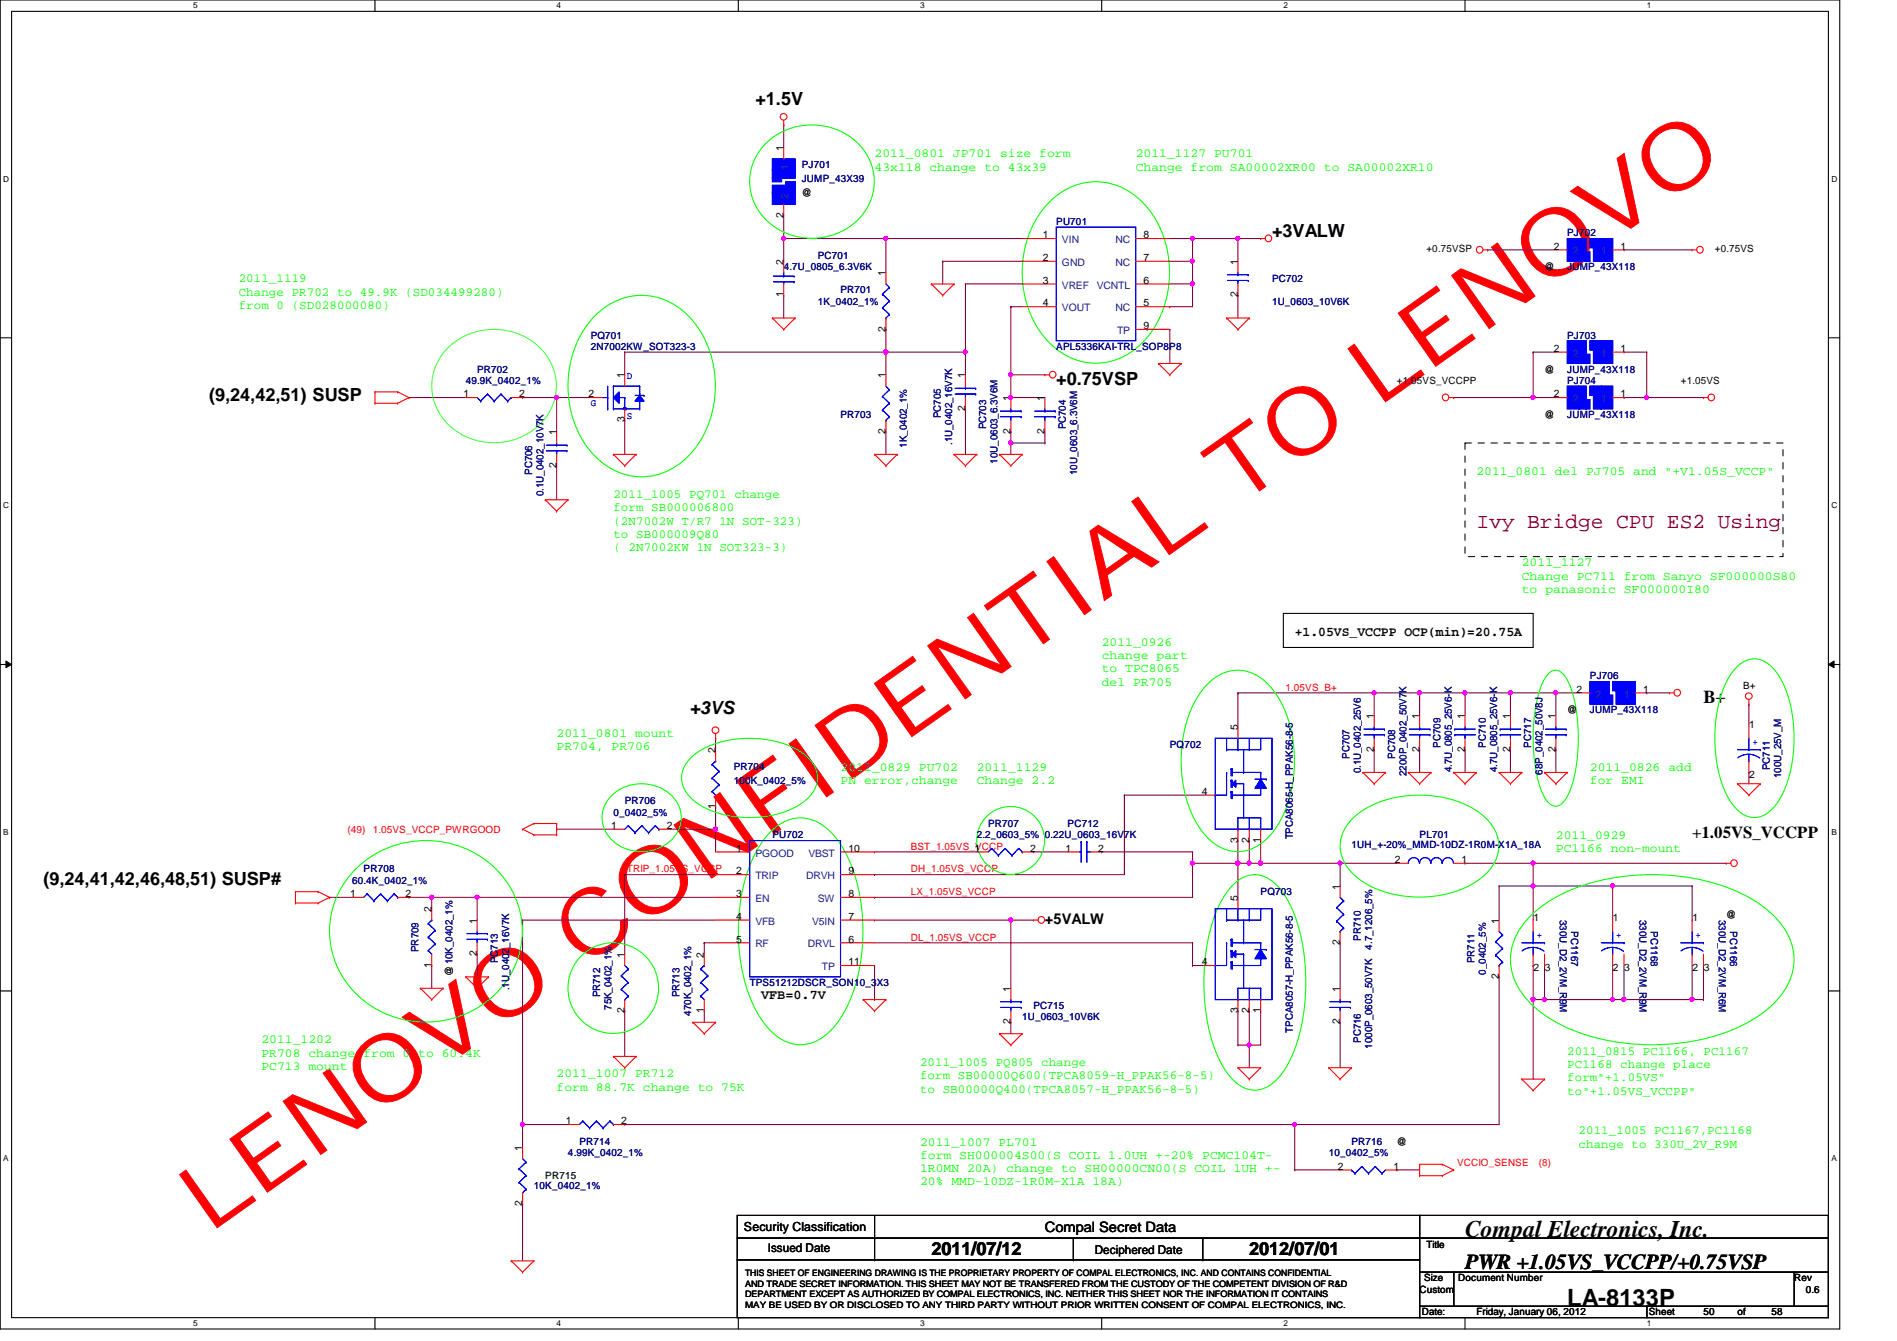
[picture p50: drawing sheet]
<svg xmlns="http://www.w3.org/2000/svg" width="297mm" height="210mm" viewBox="0 0 297 210" stroke-linecap="round" stroke-linejoin="round" font-family="sans-serif">
<defs><g id="words">
<text font-size="14.4" fill="#f00" x="32.7" y="193.1" transform="rotate(-35 32.7 193.1)">LENOVO CONFIDENTIAL TO LENOVO</text>
<g font-size="3.7">
<text x="229.4" y="193.6">Compal Electronics, Inc.</text>
<text x="245.4" y="204.4">LA-8133P</text>
</g>
<text font-size="3.3" fill="#800000" x="231.2" y="82.7">Ivy Bridge CPU ES2 Using</text>
<text font-size="3.3" x="229.4" y="198.6">PWR +1.05VS_VCCPP/+0.75VSP</text>
<g font-size="2.8">
<text x="118.3" y="16.5">+1.5V</text>
<text x="199.2" y="37.1">+3VALW</text>
<text x="32.8" y="62.7">(9,24,42,51) SUSP</text>
<text x="165.4" y="60.2">+0.75VSP</text>
<text x="107.9" y="111.8">+3VS</text>
<text x="266.7" y="110">B+</text>
<text x="6.8" y="138.5">(9,24,41,42,46,48,51) SUSP#</text>
<text x="145.8" y="196.4">2011/07/12</text>
<text x="195.6" y="196.4">2012/07/01</text>
</g>
<text font-size="2.6" x="265" y="131.1">+1.05VS_VCCPP</text>
<text font-size="2.3" x="163.6" y="144.7">+5VALW</text>
<text font-size="2.2" x="163.6" y="192.8">Compal Secret Data</text>
<g font-size="2.1">
<text x="202.7" y="99.5">+1.05VS_VCCPP OCP(min)=20.75A</text>
<text x="119.2" y="156.4">VFB=0.7V</text>
</g>
<g font-size="1.9" fill="#0f0">
<text x="136.9" y="24.6">2011_0801 JP701 size form</text>
<text x="136.9" y="26.7">43x118 change to 43x39</text>
<text x="177.8" y="24.6">2011_1127 PU701</text>
<text x="177.8" y="26.7">Change from SA00002XR00 to SA00002XR10</text>
<text x="37.4" y="44.2">2011_1119</text>
<text x="37.4" y="46.3">Change PR702 to 49.9K (SD034499280)</text>
<text x="37.4" y="48.3">from 0 (SD028000080)</text>
<text x="96.1" y="78">2011_1005 PQ701 change</text>
<text x="231.2" y="74.4">2011_0801 del PJ705 and &quot;+V1.05S_VCCP&quot;</text>
<text x="96.1" y="80.1">form SB000006800</text>
<text x="96.1" y="82.1">(2N7002W T/R7 1N SOT-323)</text>
<text x="96.1" y="84.2">to SB000009Q80</text>
<text x="96.1" y="86.3">( 2N7002KW 1N SOT323-3)</text>
<text x="238.3" y="88.6">2011_1127</text>
<text x="238.3" y="90.7">Change PC711 from Sanyo SF000000S80</text>
<text x="238.3" y="92.8">to panasonic SF000000I80</text>
<text x="172.5" y="101.1">2011_0926</text>
<text x="172.5" y="103.2">change part</text>
<text x="172.5" y="105.2">to TPC8065</text>
<text x="172.5" y="107.3">del PR705</text>
<text x="87.2" y="115.3">2011_0801 mount</text>
<text x="87.2" y="117.4">PR704, PR706</text>
<text x="131.6" y="120.6">2011_0829 PU702</text>
<text x="131.6" y="122.7">PN error,change</text>
<text x="152.9" y="120.6">2011_1129</text>
<text x="152.9" y="122.7">Change 2.2</text>
<text x="249" y="120.6">2011_0826 add</text>
<text x="249" y="122.7">for EMI</text>
<text x="243.6" y="131.3">2011_0929</text>
<text x="243.6" y="133.4">PC1166 non-mount</text>
<text x="40.9" y="163.3">2011_1202</text>
<text x="40.9" y="165.4">PR708 change from 0 to 60.4K</text>
<text x="40.9" y="167.5">PC713 mount</text>
<text x="144.1" y="166.9">2011_1005 PQ805 change</text>
<text x="245.4" y="165.1">2011_0815 PC1166, PC1167</text>
<text x="245.4" y="167.2">PC1168 change place</text>
<text x="87.2" y="168.7">2011_1007 PR712</text>
<text x="87.2" y="170.7">form 88.7K change to 75K</text>
<text x="144.1" y="169">form SB00000Q600(TPCA8059-H_PPAK56-8-5)</text>
<text x="144.1" y="171">to SB00000Q400(TPCA8057-H_PPAK56-8-5)</text>
<text x="245.4" y="169.2">form&quot;+1.05VS&quot;</text>
<text x="245.4" y="171.3">to&quot;+1.05VS_VCCPP&quot;</text>
<text x="144.1" y="179.3">2011_1007 PL701</text>
<text x="247.2" y="177.5">2011_1005 PC1167,PC1168</text>
<text x="247.2" y="179.6">change to 330U_2V_R9M</text>
<text x="144.1" y="181.4">form SH000004S00(S COIL 1.0UH +-20% PCMC104T-</text>
<text x="144.1" y="183.5">1R0MN 20A) change to SH00000CN00(S COIL 1UH +-</text>
<text x="144.1" y="185.5">20% MMD-10DZ-1R0M-X1A 18A)</text>
</g>
<g font-size="1.9">
<text x="116.5" y="192.7">Security Classification</text>
<text x="120.2" y="196">Issued Date</text>
<text x="171.4" y="196.2">Deciphered Date</text>
</g>
<g font-size="1.6">
<text x="122.7" y="23.7" transform="rotate(-90 122.7 23.7)">1</text>
<text x="122.7" y="34.1" transform="rotate(-90 122.7 34.1)">2</text>
<text x="125.6" y="30.6">@</text>
<text x="122.7" y="41.4" transform="rotate(-90 122.7 41.4)">2</text>
<text x="163.3" y="40.9">2</text>
<text x="163.3" y="37.3">1</text>
<text x="179.1" y="40.9">7</text>
<text x="179.1" y="37.3">8</text>
<text x="193.8" y="41.4" transform="rotate(-90 193.8 41.4)">1</text>
<text x="223.3" y="39.5">+0.75VSP</text>
<text x="243.3" y="39.1">2</text>
<text x="253.7" y="39.1">1</text>
<text x="268.5" y="39.5">+0.75VS</text>
<text x="122.7" y="46.6" transform="rotate(-90 122.7 46.6)">1</text>
<text x="138.7" y="43.2" transform="rotate(-90 138.7 43.2)">1</text>
<text x="163.3" y="44.4">3</text>
<text x="163.3" y="48">4</text>
<text x="179.1" y="48">5</text>
<text x="179.1" y="44.4">6</text>
<text x="193.8" y="46.6" transform="rotate(-90 193.8 46.6)">2</text>
<text x="241.8" y="42.3">@</text>
<text x="138.7" y="51.9" transform="rotate(-90 138.7 51.9)">2</text>
<text x="179.1" y="51.5">9</text>
<text x="97.8" y="59.2" transform="rotate(-90 97.8 59.2)">1</text>
<text x="138.7" y="59.2" transform="rotate(-90 138.7 59.2)">1</text>
<text x="151.1" y="59.2" transform="rotate(-90 151.1 59.2)">1</text>
<text x="241.8" y="58.3">@</text>
<text x="243.3" y="55.1">2</text>
<text x="253.7" y="55.1">1</text>
<text x="72.6" y="62.2">1</text>
<text x="81.3" y="62.2">2</text>
<text x="92.2" y="62.2">2</text>
<text x="151.1" y="64.3" transform="rotate(-90 151.1 64.3)">2</text>
<text x="158.2" y="62.8" transform="rotate(-90 158.2 62.8)">1</text>
<text x="163.6" y="62.8" transform="rotate(-90 163.6 62.8)">1</text>
<text x="218.7" y="60.1">+1.05VS_VCCPP</text>
<text x="241.8" y="65.4">@</text>
<text x="243.3" y="62.2">2</text>
<text x="253.7" y="62.2">1</text>
<text x="263.2" y="60.1">+1.05VS</text>
<text x="87.1" y="68.1" transform="rotate(-90 87.1 68.1)">1</text>
<text x="97.8" y="66.1" transform="rotate(-90 97.8 66.1)">3</text>
<text x="138.7" y="67.9" transform="rotate(-90 138.7 67.9)">2</text>
<text x="158.2" y="67.9" transform="rotate(-90 158.2 67.9)">2</text>
<text x="163.6" y="67.9" transform="rotate(-90 163.6 67.9)">2</text>
<text x="87.1" y="73.2" transform="rotate(-90 87.1 73.2)">2</text>
<text x="273" y="107.8">B+</text>
<text x="215.1" y="112.6" transform="rotate(-90 215.1 112.6)">1</text>
<text x="222.2" y="112.6" transform="rotate(-90 222.2 112.6)">1</text>
<text x="229.4" y="112.6" transform="rotate(-90 229.4 112.6)">1</text>
<text x="236.5" y="112.6" transform="rotate(-90 236.5 112.6)">1</text>
<text x="243.6" y="112.6" transform="rotate(-90 243.6 112.6)">1</text>
<text x="245.4" y="111.7">@</text>
<text x="246.8" y="108.4">2</text>
<text x="257.3" y="108.4">1</text>
<text x="273.9" y="114">1</text>
<text x="112" y="117.9" transform="rotate(-90 112 117.9)">2</text>
<text x="193.8" y="114.3" transform="rotate(-90 193.8 114.3)">5</text>
<text x="215.1" y="117.7" transform="rotate(-90 215.1 117.7)">2</text>
<text x="222.2" y="117.7" transform="rotate(-90 222.2 117.7)">2</text>
<text x="229.4" y="117.7" transform="rotate(-90 229.4 117.7)">2</text>
<text x="236.5" y="117.7" transform="rotate(-90 236.5 117.7)">2</text>
<text x="243.6" y="117.7" transform="rotate(-90 243.6 117.7)">2</text>
<text x="188.2" y="124.4">4</text>
<text x="273.9" y="121.8">2</text>
<text x="95.7" y="129.8">1</text>
<text x="104.4" y="129.8">2</text>
<text x="112" y="126.6" transform="rotate(-90 112 126.6)">1</text>
<text x="193.8" y="131.9" transform="rotate(-90 193.8 131.9)">3</text>
<text x="195.6" y="131.9" transform="rotate(-90 195.6 131.9)">2</text>
<text x="197.4" y="131.9" transform="rotate(-90 197.4 131.9)">1</text>
<text x="115.3" y="136.9">2</text>
<text x="115.3" y="133.3">1</text>
<text x="132.8" y="136.9">9</text>
<text x="132.8" y="133.3">10</text>
<text x="152.6" y="133.3">1</text>
<text x="161.3" y="133.3">2</text>
<text x="166.8" y="133.3">1</text>
<text x="172" y="133.3">2</text>
<text x="218.4" y="135.1">2</text>
<text x="228.9" y="135.1">1</text>
<text x="54.8" y="140.4">1</text>
<text x="63.5" y="140.4">2</text>
<text x="67.6" y="142.8" transform="rotate(-90 67.6 142.8)">2</text>
<text x="115.3" y="140.4">3</text>
<text x="115.3" y="144">4</text>
<text x="132.8" y="144">7</text>
<text x="132.8" y="140.4">8</text>
<text x="193.8" y="141" transform="rotate(-90 193.8 141)">5</text>
<text x="209.8" y="139.2" transform="rotate(-90 209.8 139.2)">1</text>
<text x="270.3" y="143.7">@</text>
<text x="74.7" y="149.7" transform="rotate(-90 74.7 149.7)">2</text>
<text x="74.7" y="144.6" transform="rotate(-90 74.7 144.6)">1</text>
<text x="97.8" y="149.9" transform="rotate(-90 97.8 149.9)">1</text>
<text x="110.2" y="149.9" transform="rotate(-90 110.2 149.9)">2</text>
<text x="115.3" y="147.5">5</text>
<text x="132.8" y="147.5">6</text>
<text x="209.8" y="147.9" transform="rotate(-90 209.8 147.9)">2</text>
<text x="234.7" y="144.6" transform="rotate(-90 234.7 144.6)">1</text>
<text x="240.1" y="144.2">1</text>
<text x="252.6" y="144.2">1</text>
<text x="265" y="144.2">1</text>
<text x="67.6" y="151.5" transform="rotate(-90 67.6 151.5)">1</text>
<text x="70.9" y="152.7" transform="rotate(-90 70.9 152.7)">@10K_0402_1%</text>
<text x="132.8" y="151.1">11</text>
<text x="158.2" y="155.2" transform="rotate(-90 158.2 155.2)">1</text>
<text x="188.2" y="151.1">4</text>
<text x="209.8" y="155.2" transform="rotate(-90 209.8 155.2)">1</text>
<text x="234.7" y="153.2" transform="rotate(-90 234.7 153.2)">2</text>
<text x="240.1" y="152">2</text>
<text x="241.9" y="152">3</text>
<text x="252.6" y="152">2</text>
<text x="254.3" y="152">3</text>
<text x="265" y="152">2</text>
<text x="266.8" y="152">3</text>
<text x="97.8" y="158.6" transform="rotate(-90 97.8 158.6)">2</text>
<text x="110.2" y="158.6" transform="rotate(-90 110.2 158.6)">1</text>
<text x="158.2" y="160.4" transform="rotate(-90 158.2 160.4)">2</text>
<text x="193.8" y="158.6" transform="rotate(-90 193.8 158.6)">3</text>
<text x="195.6" y="158.6" transform="rotate(-90 195.6 158.6)">2</text>
<text x="197.4" y="158.6" transform="rotate(-90 197.4 158.6)">1</text>
<text x="209.8" y="160.4" transform="rotate(-90 209.8 160.4)">2</text>
<text x="88.6" y="176">1</text>
<text x="97.3" y="176">2</text>
<text x="218.7" y="179.2">@</text>
<text x="81.8" y="180.1" transform="rotate(-90 81.8 180.1)">1</text>
<text x="209.5" y="183.1">2</text>
<text x="218.2" y="183.1">1</text>
<text x="81.8" y="188.8" transform="rotate(-90 81.8 188.8)">2</text>
<text x="223.3" y="195.4">Title</text>
<text x="222.3" y="202.4">Custom</text>
<text x="223" y="200.6">Size</text>
<text x="228.3" y="200.6">Document Number</text>
<text x="281" y="200.6">Rev</text>
<text x="282.7" y="202.4">0.6</text>
<text x="222.6" y="205.9">Date:</text>
<text x="231.2" y="205.9">Friday, January 06, 2012</text>
<text x="258.2" y="205.9">Sheet</text>
<text x="266.7" y="205.9">50</text>
<text x="272.1" y="205.9">of</text>
<text x="277.4" y="205.9">58</text>
</g>
<g font-size="1.6" fill="#004080">
<text x="123.5" y="26.7" transform="rotate(-90 123.5 26.7)">1</text>
<text x="123.5" y="31.1" transform="rotate(-90 123.5 31.1)">2</text>
<text x="166.3" y="41.6">GND</text>
<text x="166.3" y="38.1">VIN</text>
<text x="174.7" y="41.6">NC</text>
<text x="174.7" y="38.1">NC</text>
<text x="246.3" y="39.8">2</text>
<text x="250.7" y="39.8">1</text>
<text x="166.3" y="45.2">VREF</text>
<text x="171.7" y="45.2">VCNTL</text>
<text x="166.3" y="48.7">VOUT</text>
<text x="174.7" y="48.7">NC</text>
<text x="174.9" y="52.3">TP</text>
<text x="246.3" y="55.8">2</text>
<text x="250.7" y="55.8">1</text>
<text x="246.3" y="62.9">2</text>
<text x="250.7" y="62.9">1</text>
<text x="249.8" y="109.2">2</text>
<text x="254.3" y="109.2">1</text>
<text x="118.3" y="137.6">TRIP</text>
<text x="118.3" y="134.1">PGOOD</text>
<text x="126.2" y="137.6">DRVH</text>
<text x="126.6" y="134.1">VBST</text>
<text x="118.3" y="141.2">EN</text>
<text x="128.1" y="141.2">SW</text>
<text x="118.3" y="148.3">RF</text>
<text x="118.3" y="144.7">VFB</text>
<text x="126.5" y="148.3">DRVL</text>
<text x="127.2" y="144.7">V5IN</text>
<text x="128.7" y="151.8">TP</text>
</g>
<g font-size="1.6" fill="#000080">
<text x="125.6" y="26.3">PJ701</text>
<text x="125.6" y="28.4">JUMP_43X39</text>
<text x="165.4" y="35.2">PU701</text>
<text x="128.1" y="40.6">PC701</text>
<text x="245.4" y="37">PJ702</text>
<text x="122.7" y="42.3">4.7U_0805_6.3V6K</text>
<text x="128.1" y="47.7">1K_0402_1%</text>
<text x="131.6" y="45.9">PR701</text>
<text x="199.2" y="44.1">PC702</text>
<text x="199.2" y="47.7">1U_0603_10V6K</text>
<text x="245.4" y="42.3">JUMP_43X118</text>
<text x="92.5" y="53">PQ701</text>
<text x="245.4" y="53">PJ703</text>
<text x="74.7" y="58.3">PR702</text>
<text x="92.5" y="54.8">2N7002KW_SOT323-3</text>
<text x="165.4" y="54.8">APL5336KAI-TRL_SOP8P8</text>
<text x="245.4" y="58.3">JUMP_43X118</text>
<text x="72.9" y="60.1">49.9K_0402_1%</text>
<text x="131.6" y="65.4">PR703</text>
<text x="147.3" y="65.4" transform="rotate(-90 147.3 65.4)">PC705</text>
<text x="245.4" y="60.1">PJ704</text>
<text x="245.4" y="65.4">JUMP_43X118</text>
<text x="142" y="70.1" transform="rotate(-90 142 70.1)">1K_0402_1%</text>
<text x="149.1" y="69.7" transform="rotate(-90 149.1 69.7)">.1U_0402_16V7K</text>
<text x="154.4" y="67.2" transform="rotate(-90 154.4 67.2)">PC703</text>
<text x="166.9" y="67.2" transform="rotate(-90 166.9 67.2)">PC704</text>
<text x="83.3" y="74.3" transform="rotate(-90 83.3 74.3)">PC706</text>
<text x="85.1" y="77.7" transform="rotate(-90 85.1 77.7)">0.1U_0402_10V7K</text>
<text x="156.2" y="72.6" transform="rotate(-90 156.2 72.6)">10U_0603_6.3V6M</text>
<text x="168.7" y="74.3" transform="rotate(-90 168.7 74.3)">10U_0603_6.3V6M</text>
<text x="249" y="106.3">PJ706</text>
<text x="249" y="111.7">JUMP_43X118</text>
<text x="183.2" y="117">PQ702</text>
<text x="211.3" y="118.8" transform="rotate(-90 211.3 118.8)">PC707</text>
<text x="218.4" y="118.8" transform="rotate(-90 218.4 118.8)">PC708</text>
<text x="225.5" y="117" transform="rotate(-90 225.5 117)">PC709</text>
<text x="232.7" y="117" transform="rotate(-90 232.7 117)">PC710</text>
<text x="239.8" y="117" transform="rotate(-90 239.8 117)">PC717</text>
<text x="97.8" y="125.9">PR706</text>
<text x="114.9" y="120.6">PR704</text>
<text x="114.9" y="122.7">100K_0402_5%</text>
<text x="213.1" y="121.1" transform="rotate(-90 213.1 121.1)">0.1U_0402_25V6</text>
<text x="220.2" y="121.5" transform="rotate(-90 220.2 121.5)">2200P_0402_50V7K</text>
<text x="227.3" y="120.9" transform="rotate(-90 227.3 120.9)">4.7U_0805_25V6-K</text>
<text x="234.4" y="120.9" transform="rotate(-90 234.4 120.9)">4.7U_0805_25V6-K</text>
<text x="241.6" y="121.2" transform="rotate(-90 241.6 121.2)">68P_0402_50V8J</text>
<text x="277.1" y="120.6" transform="rotate(-90 277.1 120.6)">PC711</text>
<text x="278.9" y="121.8" transform="rotate(-90 278.9 121.8)">100U_25V_M</text>
<text x="96.1" y="127.7">0_0402_5%</text>
<text x="120.9" y="131.2">PU702</text>
<text x="152.9" y="131.2">2.2_0603_5% 0.22U_0603_16V7K</text>
<text x="154.7" y="129.5">PR707</text>
<text x="167.2" y="129.5">PC712</text>
<text x="202.4" y="131.4" transform="rotate(-90 202.4 131.4)">TPCA8065-H_PPAK56-8-5</text>
<text x="222.3" y="131.2">PL701</text>
<text x="56.9" y="136.6">PR708</text>
<text x="211.6" y="132.7">1UH_+-20%_MMD-10DZ-1R0M-X1A_18A</text>
<text x="55.2" y="138.3">60.4K_0402_1%</text>
<text x="197.4" y="140.1">PQ703</text>
<text x="65.5" y="149" transform="rotate(-90 65.5 149)">PR709</text>
<text x="213.1" y="147.2" transform="rotate(-90 213.1 147.2)">PR710</text>
<text x="214.9" y="148.6" transform="rotate(-90 214.9 148.6)">4.7_1206_5%</text>
<text x="244.3" y="144" transform="rotate(90 244.3 144)">330U_D2_2VM_R9M</text>
<text x="246" y="145.8" transform="rotate(90 246 145.8)">PC1167</text>
<text x="256.7" y="144" transform="rotate(90 256.7 144)">330U_D2_2VM_R9M</text>
<text x="258.5" y="145.8" transform="rotate(90 258.5 145.8)">PC1168</text>
<text x="269.2" y="144" transform="rotate(90 269.2 144)">330U_D2_2VM_R6M</text>
<text x="270.9" y="145.8" transform="rotate(90 270.9 145.8)">PC1166</text>
<text x="78" y="150.8" transform="rotate(-90 78 150.8)">PC713</text>
<text x="79.8" y="155" transform="rotate(-90 79.8 155)">.1U_0402_16V7K</text>
<text x="117.4" y="154.3">TPS51212DSCR_SON10_3X3</text>
<text x="230.9" y="150.8" transform="rotate(-90 230.9 150.8)">PR711</text>
<text x="232.7" y="152.6" transform="rotate(-90 232.7 152.6)">0_0402_5%</text>
<text x="94" y="156.1" transform="rotate(-90 94 156.1)">PR712</text>
<text x="95.8" y="158.1" transform="rotate(-90 95.8 158.1)">75K_0402_1%</text>
<text x="106.4" y="156.1" transform="rotate(-90 106.4 156.1)">PR713</text>
<text x="108.2" y="159" transform="rotate(-90 108.2 159)">470K_0402_1%</text>
<text x="160.1" y="159.7">1U_0603_10V6K</text>
<text x="161.8" y="157.9">PC715</text>
<text x="202.4" y="161.6" transform="rotate(-90 202.4 161.6)">TPCA8057-H_PPAK56-8-5</text>
<text x="213.1" y="163.2" transform="rotate(-90 213.1 163.2)">PC716</text>
<text x="214.9" y="164.1" transform="rotate(-90 214.9 164.1)">1000P_0603_50V7K</text>
<text x="90.7" y="179.2">PR714</text>
<text x="211.6" y="179.2">PR716</text>
<text x="88.9" y="181">4.99K_0402_1%</text>
<text x="208.1" y="181">10_0402_5%</text>
<text x="83.6" y="186.2">10K_0402_1%</text>
</g>
<g font-size="1.6" fill="#00f">
<text x="98.2" y="59.4">D</text>
<text x="92.5" y="63.6">G</text>
<text x="98.2" y="65.6">S</text>
<text x="274.4" y="116.6">+</text>
<text x="240.6" y="146.9">+</text>
<text x="253.1" y="146.9">+</text>
<text x="265.5" y="146.9">+</text>
</g>
<g font-size="1.6" fill="#f00">
<text x="201.3" y="108.1">1.05VS_B+</text>
<text x="54.4" y="130.3">(49)</text>
<text x="58.4" y="130.3">1.05VS_VCCP_PWRGOOD</text>
<text x="98.2" y="136.6">TRIP_1.05VS_VCCP</text>
<text x="142.6" y="136.6">DH_1.05VS_VCCP</text>
<text x="142.6" y="133">BST_1.05VS_VCCP</text>
<text x="142.6" y="140.1">LX_1.05VS_VCCP</text>
<text x="142.6" y="147.2">DL_1.05VS_VCCP</text>
<text x="228.2" y="182.5">VCCIO_SENSE</text>
<text x="241" y="182.5">(8)</text>
</g>
<text font-size="1.6" fill="#004040" x="85.4" y="184.6">PR715</text>
<g font-size="1.4">
<text x="116.7" y="199.7">THIS SHEET OF ENGINEERING DRAWING IS THE PROPRIETARY PROPERTY OF COMPAL ELECTRONICS, INC. AND CONTAINS CONFIDENTIAL</text>
<text x="116.7" y="201.4">AND TRADE SECRET INFORMATION. THIS SHEET MAY NOT BE TRANSFERED FROM THE CUSTODY OF THE COMPETENT DIVISION OF R&amp;D</text>
<text x="116.7" y="203">DEPARTMENT EXCEPT AS AUTHORIZED BY COMPAL ELECTRONICS, INC. NEITHER THIS SHEET NOR THE INFORMATION IT CONTAINS</text>
<text x="116.7" y="204.7">MAY BE USED BY OR DISCLOSED TO ANY THIRD PARTY WITHOUT PRIOR WRITTEN CONSENT OF COMPAL ELECTRONICS, INC.</text>
</g>
<g font-size="1.3">
<text x="30.3" y="1.3">5</text>
<text x="87.2" y="1.3">4</text>
<text x="144.1" y="1.3">3</text>
<text x="201" y="1.3">2</text>
<text x="257.8" y="1.3">1</text>
<text x=".5" y="28.4">D</text>
<text x="286.8" y="28.4">D</text>
<text x=".5" y="79.5">C</text>
<text x="286.8" y="79.5">C</text>
<text x=".5" y="130.7">B</text>
<text x="286.8" y="130.7">B</text>
<text x=".5" y="181.8">A</text>
<text x="286.8" y="181.8">A</text>
<text x="30.3" y="207.6">5</text>
<text x="87.2" y="207.6">4</text>
<text x="144.1" y="207.6">3</text>
<text x="201" y="207.6">2</text>
<text x="257.8" y="207.6">1</text>
</g>
</g></defs>
<path d="M0 0h288.1v208h-288.1zM1.8 1.8h284.5v204.4h-284.5z" fill="none" stroke="#000" stroke-width=".17"/>
<g fill="#fff">
<path d="M30.3 .2h.6v1.4h-.6z"/>
<path d="M30.3 206.4h.6v1.4h-.6z"/>
</g>
<path d="M58.7 0v1.8M58.7 206.2v1.8" fill="none" stroke="#000" stroke-width=".17"/>
<g fill="#fff">
<path d="M87.2 .2h.6v1.4h-.6z"/>
<path d="M87.2 206.4h.6v1.4h-.6z"/>
</g>
<path d="M115.6 0v1.8M115.6 206.2v1.8" fill="none" stroke="#000" stroke-width=".17"/>
<g fill="#fff">
<path d="M144.1 .2h.6v1.4h-.6z"/>
<path d="M144.1 206.4h.6v1.4h-.6z"/>
</g>
<path d="M172.5 0v1.8M172.5 206.2v1.8" fill="none" stroke="#000" stroke-width=".17"/>
<g fill="#fff">
<path d="M201 .2h.6v1.4h-.6z"/>
<path d="M201 206.4h.6v1.4h-.6z"/>
</g>
<path d="M229.4 0v1.8M229.4 206.2v1.8" fill="none" stroke="#000" stroke-width=".17"/>
<g fill="#fff">
<path d="M257.8 .2h.7v1.4h-.7z"/>
<path d="M257.8 206.4h.7v1.4h-.7z"/>
<path d="M.5 27.3h.9v1.4h-.9z"/>
<path d="M286.8 27.3h.9v1.4h-.9z"/>
<path d="M.5 78.4h.9v1.4h-.9z"/>
<path d="M286.8 78.4h.9v1.4h-.9z"/>
</g>
<path d="M0 52.9h1.8M286.3 52.9h1.8" fill="none" stroke="#000" stroke-width=".17"/>
<g fill="#fff">
<path d="M.5 129.5h.8v1.4h-.8z"/>
<path d="M286.8 129.5h.8v1.4h-.8z"/>
</g>
<path d="M0 104h1.8M286.3 104h1.8" fill="none" stroke="#000" stroke-width=".17"/>
<path d="M.9 103.5l.9 .5-.9 .5zM286.3 104l.9-.5v1z" fill="#000"/>
<path d="M.9 103.5l.9 .5-.9 .5zM286.3 104l.9-.5v1z" fill="none" stroke="#000" stroke-width=".16"/>
<g fill="#fff">
<path d="M.5 180.6h.8v1.4h-.8z"/>
<path d="M286.8 180.6h.8v1.4h-.8z"/>
</g>
<path d="M0 155.1h1.8M286.3 155.1h1.8" fill="none" stroke="#000" stroke-width=".17"/>
<path d="M122.7 37.3h.1M122.7 37.3v3.6M193.8 37.3h.1M193.8 37.3h3.6M122.7 46.2h.1M122.7 46.2v3.6M179.6 51.6h.1M179.6 51.6h3.6M183.2 51.6h.1M183.2 51.6v5.3M138.7 67.6h.1M138.7 67.6v3.5" fill="none" stroke="#800040" stroke-width=".17"/>
<circle cx="193.8" cy="37.3" r=".32" fill="#f0f"/>
<circle cx="193.8" cy="37.3" r=".32" fill="none" stroke="#f0f" stroke-width=".17"/>
<path d="M147.6 40.9h.1M147.6 40.9v3.5M183.2 48h.1M186.7 44.4h.1M186.7 44.4v3.6h-3.5M193.8 46.2h.1M193.8 46.2v3.6M151.2 64h.1M151.2 64v7.1" fill="none" stroke="#800040" stroke-width=".17"/>
<circle cx="186.7" cy="44.4" r=".32" fill="#f0f"/>
<circle cx="186.7" cy="44.4" r=".32" fill="none" stroke="#f0f" stroke-width=".17"/>
<path d="M186.7 37.3h.1M186.7 37.3h7.1M138.7 51.6h.1M138.7 51.6v3.5M158.3 58.7h.1M158.3 58.7h5.3" fill="none" stroke="#800040" stroke-width=".17"/>
<circle cx="158.3" cy="58.6" r=".32" fill="#f0f"/>
<circle cx="158.3" cy="58.6" r=".32" fill="none" stroke="#f0f" stroke-width=".17"/>
<path d="M158.3 58.7h.1M158.3 58.7v3.5" fill="none" stroke="#800040" stroke-width=".17"/>
<circle cx="158.3" cy="62.2" r=".32" fill="#f0f"/>
<circle cx="158.3" cy="62.2" r=".32" fill="none" stroke="#f0f" stroke-width=".17"/>
<path d="M193.8 37.3h.1M193.8 37.3v3.6M97.8 55.1h.1M97.8 55.1v3.6M138.7 55.1h.1M138.7 55.1h12.5M158.3 48h.1M158.3 48v10.7M97.8 65.8h.1M97.8 65.8v5.3" fill="none" stroke="#800040" stroke-width=".17"/>
<circle cx="151.1" cy="55.1" r=".32" fill="#f0f"/>
<circle cx="151.1" cy="55.1" r=".32" fill="none" stroke="#f0f" stroke-width=".17"/>
<circle cx="138.7" cy="55.1" r=".32" fill="#f0f"/>
<circle cx="138.7" cy="55.1" r=".32" fill="none" stroke="#f0f" stroke-width=".17"/>
<path d="M138.7 55.1h.1M138.7 55.1v3.6M158.3 69.3h.1M158.3 69.3v1.8" fill="none" stroke="#800040" stroke-width=".17"/>
<circle cx="158.3" cy="69.3" r=".32" fill="#f0f"/>
<circle cx="158.3" cy="69.3" r=".32" fill="none" stroke="#f0f" stroke-width=".17"/>
<path d="M122.7 37.3h.1M122.7 37.3h16M138.7 37.3h.1M138.7 37.3v5.4M151.2 55.1h.1M151.2 44.4h.1M151.2 44.4v14.3" fill="none" stroke="#800040" stroke-width=".17"/>
<circle cx="122.7" cy="37.3" r=".32" fill="#f0f"/>
<circle cx="122.7" cy="37.3" r=".32" fill="none" stroke="#f0f" stroke-width=".17"/>
<path d="M81.8 62.2h.1M81.8 62.2h5.4M87.2 72.9h.1M87.2 62.2h.1M87.2 62.2v5.4M87.2 72.9v5.3" fill="none" stroke="#800040" stroke-width=".17"/>
<circle cx="87.1" cy="62.2" r=".32" fill="#f0f"/>
<circle cx="87.1" cy="62.2" r=".32" fill="none" stroke="#f0f" stroke-width=".17"/>
<path d="M122.7 19.6h.1M122.7 19.6v3.5M122.7 37.3h.1M122.7 33.8v3.5M97.8 55.1h.1M97.8 55.1h40.9M64 62.2h.1M64 62.2h8.9M87.2 62.2h.1M87.2 62.2h5.3" fill="none" stroke="#800040" stroke-width=".17"/>
<circle cx="138.7" cy="55.1" r=".32" fill="#f0f"/>
<circle cx="138.7" cy="55.1" r=".32" fill="none" stroke="#f0f" stroke-width=".17"/>
<path d="M233 39.1h.1M233 39.1h10.6M254.3 39.1h.1M254.3 39.1h10.7M254.3 55.1h.1M254.3 55.1h3.5M257.8 55.1h.1M257.8 55.1v7.1" fill="none" stroke="#800040" stroke-width=".17"/>
<circle cx="257.8" cy="62.2" r=".32" fill="#f0f"/>
<circle cx="257.8" cy="62.2" r=".32" fill="none" stroke="#f0f" stroke-width=".17"/>
<path d="M240.1 55.1h.1M240.1 55.1h3.5M240.1 55.1v7.1" fill="none" stroke="#800040" stroke-width=".17"/>
<circle cx="240" cy="62.2" r=".32" fill="#f0f"/>
<circle cx="240" cy="62.2" r=".32" fill="none" stroke="#f0f" stroke-width=".17"/>
<g fill="none" stroke="#800040" stroke-width=".17">
<path d="M138.7 37.3h.1M138.7 37.3h21.4M158.3 62.2h.1M158.3 69.3h.1M158.3 67.6h.1M158.3 62.2h5.3M158.3 69.3h5.3M158.3 67.6v1.7M163.6 69.3h.1M163.6 67.6v1.7M227.6 62.2h.1M227.6 62.2h16"/>
<path d="M240.1 62.2h.1M254.3 62.2h.1M254.3 62.2h12.4M257.8 62.2h.1"/>
</g>
<circle cx="138.7" cy="37.3" r=".32" fill="#f0f"/>
<circle cx="138.7" cy="37.3" r=".32" fill="none" stroke="#f0f" stroke-width=".17"/>
<path d="M183.2 37.3h3.5M186.7 37.3h.1M186.7 37.3v3.6M147.6 40.9h.1M147.6 40.9h12.5M151.2 44.4h.1M151.2 44.4h8.9M158.3 48h.1M158.3 48h1.8M183.2 40.9h3.5M186.7 40.9h.1" fill="none" stroke="#800040" stroke-width=".17"/>
<circle cx="186.7" cy="37.3" r=".32" fill="#f0f"/>
<circle cx="186.7" cy="37.3" r=".32" fill="none" stroke="#f0f" stroke-width=".17"/>
<path d="M186.7 44.4h.1M186.7 40.9v3.5" fill="none" stroke="#800040" stroke-width=".17"/>
<circle cx="186.7" cy="40.9" r=".32" fill="#f0f"/>
<circle cx="186.7" cy="40.9" r=".32" fill="none" stroke="#f0f" stroke-width=".17"/>
<g fill="none" stroke="#800040" stroke-width=".17">
<path d="M183.2 44.4h3.5M186.7 44.4h.1M161.8 133.3h.1M161.8 133.3h5.4M176.1 124.5h.1M176.1 124.5v12.4M81.8 144h.1M81.8 144v32M240.1 156.5h.1M240.1 156.5v12.4M158.3 160h.1M158.3 160v1.8"/>
<path d="M195.6 163.6h.1M195.6 163.6v3.5"/>
</g>
<circle cx="240" cy="156.4" r=".32" fill="#f0f"/>
<circle cx="240" cy="156.4" r=".32" fill="none" stroke="#f0f" stroke-width=".17"/>
<path d="M240.1 138.7h.1M240.1 138.7v5.3M202.7 176h.1M202.7 176h32" fill="none" stroke="#800040" stroke-width=".17"/>
<circle cx="202.7" cy="176" r=".32" fill="#f0f"/>
<circle cx="202.7" cy="176" r=".32" fill="none" stroke="#f0f" stroke-width=".17"/>
<path d="M186.7 135.1h.1M186.7 135.1v5.4h-49.8M136.9 140.5h.1M81.8 176h.1M81.8 176h7.1" fill="none" stroke="#800040" stroke-width=".17"/>
<circle cx="81.8" cy="176" r=".32" fill="#f0f"/>
<circle cx="81.8" cy="176" r=".32" fill="none" stroke="#f0f" stroke-width=".17"/>
<g fill="none" stroke="#800040" stroke-width=".17">
<path d="M236.5 108.5h.1M236.5 108.5v3.5M243.6 108.5h.1M243.6 108.5h3.6M257.8 108.5h.1M257.8 108.5h3.6M136.9 136.9h.1M136.9 136.9h39.2M51.6 140.5h.1M51.6 140.5h3.6M74.7 140.5h.1M74.7 140.5v3.5"/>
<path d="M158.3 144h.1M158.3 144v10.7M81.8 176h.1M81.8 176v3.6M81.8 188.5h.1M81.8 188.5v8.9"/>
</g>
<circle cx="243.6" cy="108.4" r=".32" fill="#f0f"/>
<circle cx="243.6" cy="108.4" r=".32" fill="none" stroke="#f0f" stroke-width=".17"/>
<path d="M229.4 135.1h.1M229.4 135.1h10.7M67.6 140.5h.1M67.6 140.5h7.1" fill="none" stroke="#800040" stroke-width=".17"/>
<circle cx="67.6" cy="140.4" r=".32" fill="#f0f"/>
<circle cx="67.6" cy="140.4" r=".32" fill="none" stroke="#f0f" stroke-width=".17"/>
<path d="M186.7 133.3h.1M186.7 133.3v1.8M74.7 149.4h.1M74.7 149.4v3.5M136.9 144h.1M136.9 144h21.4" fill="none" stroke="#800040" stroke-width=".17"/>
<circle cx="158.3" cy="144" r=".32" fill="#f0f"/>
<circle cx="158.3" cy="144" r=".32" fill="none" stroke="#f0f" stroke-width=".17"/>
<path d="M136.9 133.3h.1M136.9 133.3h16M74.7 140.5h.1M74.7 140.5h37.4M97.8 158.2h.1M97.8 158.2v7.2M136.9 147.6h49.8M186.7 147.6h.1M97.8 176h.1M97.8 176h104.9" fill="none" stroke="#800040" stroke-width=".17"/>
<circle cx="74.7" cy="140.4" r=".32" fill="#f0f"/>
<circle cx="74.7" cy="140.4" r=".32" fill="none" stroke="#f0f" stroke-width=".17"/>
<path d="M215.2 117.3h.1M215.2 108.5h.1M215.2 108.5v3.5M215.2 117.3v3.6M229.4 117.3h.1M229.4 117.3v3.6M236.5 117.3h.1M236.5 117.3v3.6M136.9 156.5h.1M136.9 151.1v5.4M234.7 152.9h.1M234.7 152.9v23.1" fill="none" stroke="#800040" stroke-width=".17"/>
<circle cx="215.2" cy="108.4" r=".32" fill="#f0f"/>
<circle cx="215.2" cy="108.4" r=".32" fill="none" stroke="#f0f" stroke-width=".17"/>
<path d="M222.3 108.5h.1M222.3 108.5h7.1M229.4 108.5h.1M229.4 108.5v3.5" fill="none" stroke="#800040" stroke-width=".17"/>
<circle cx="222.3" cy="108.4" r=".32" fill="#f0f"/>
<circle cx="222.3" cy="108.4" r=".32" fill="none" stroke="#f0f" stroke-width=".17"/>
<g fill="none" stroke="#800040" stroke-width=".17">
<path d="M193.8 108.5h.1M193.8 108.5h21.4M97.8 136.9h.1M97.8 136.9v12.5M97.8 136.9h14.3M209.8 135.1h.1M209.8 135.1h8.9M64 140.5h.1M64 140.5h3.6M67.6 140.5h.1M67.6 151.1h.1M67.6 140.5v1.7"/>
<path d="M67.6 151.1v3.6M110.3 147.6h.1M110.3 147.6h1.8M110.3 147.6v1.8M158.3 144h.1M158.3 144h3.5M193.8 158.2h.1M193.8 158.2v5.4"/>
</g>
<circle cx="209.8" cy="135.1" r=".32" fill="#f0f"/>
<circle cx="209.8" cy="135.1" r=".32" fill="none" stroke="#f0f" stroke-width=".17"/>
<path d="M186.7 135.1h.1M186.7 135.1h7.1M197.4 158.2h.1M197.4 158.2v5.4" fill="none" stroke="#800040" stroke-width=".17"/>
<circle cx="186.7" cy="135.1" r=".32" fill="#f0f"/>
<circle cx="186.7" cy="135.1" r=".32" fill="none" stroke="#f0f" stroke-width=".17"/>
<path d="M81.8 144h.1M81.8 144h30.3M110.3 158.2h.1M110.3 158.2v1.8M195.6 158.2h.1M195.6 158.2v5.4M202.7 176h.1M202.7 176v7.1M202.7 183.1h.1M202.7 183.1h7.1M218.7 183.1h.1M218.7 183.1h3.6" fill="none" stroke="#800040" stroke-width=".17"/>
<circle cx="195.6" cy="163.5" r=".32" fill="#f0f"/>
<circle cx="195.6" cy="163.5" r=".32" fill="none" stroke="#f0f" stroke-width=".17"/>
<path d="M112.1 129.8h.1M112.1 129.8v3.5M172.5 133.3h.1M172.5 133.3h14.2" fill="none" stroke="#800040" stroke-width=".17"/>
<circle cx="112" cy="129.8" r=".32" fill="#f0f"/>
<circle cx="112" cy="129.8" r=".32" fill="none" stroke="#f0f" stroke-width=".17"/>
<path d="M112.1 115.6h.1M112.1 115.6v1.7M240.1 135.1h.1M240.1 135.1h30.2M209.8 160h.1M209.8 160v7.1" fill="none" stroke="#800040" stroke-width=".17"/>
<circle cx="240" cy="135.1" r=".32" fill="#f0f"/>
<circle cx="240" cy="135.1" r=".32" fill="none" stroke="#f0f" stroke-width=".17"/>
<path d="M193.8 108.5h.1M193.8 108.5v5.3M197.4 135.1h.1M197.4 135.1h12.4" fill="none" stroke="#800040" stroke-width=".17"/>
<circle cx="197.4" cy="135.1" r=".32" fill="#f0f"/>
<circle cx="197.4" cy="135.1" r=".32" fill="none" stroke="#f0f" stroke-width=".17"/>
<path d="M229.4 108.5h.1M229.4 108.5h7.1" fill="none" stroke="#800040" stroke-width=".17"/>
<circle cx="229.4" cy="108.4" r=".32" fill="#f0f"/>
<circle cx="229.4" cy="108.4" r=".32" fill="none" stroke="#f0f" stroke-width=".17"/>
<path d="M222.3 108.5h.1M222.3 108.5v3.5" fill="none" stroke="#800040" stroke-width=".17"/>
<circle cx="222.3" cy="108.4" r=".32" fill="#f0f"/>
<circle cx="222.3" cy="108.4" r=".32" fill="none" stroke="#f0f" stroke-width=".17"/>
<path d="M215.2 108.5h.1M215.2 108.5h7.1M222.3 117.3h.1M222.3 117.3v3.6M193.8 135.1h.1M193.8 131.6h.1M193.8 131.6v8.9M209.8 135.1h.1M209.8 135.1v3.6M209.8 147.6h.1M209.8 147.6v7.1" fill="none" stroke="#800040" stroke-width=".17"/>
<circle cx="193.8" cy="135.1" r=".32" fill="#f0f"/>
<circle cx="193.8" cy="135.1" r=".32" fill="none" stroke="#f0f" stroke-width=".17"/>
<path d="M195.6 131.6h.1M195.6 135.1h.1M195.6 131.6v3.5M197.4 131.6h.1M197.4 131.6v3.5h-1.8M193.8 163.6h.1M193.8 163.6h1.8" fill="none" stroke="#800040" stroke-width=".17"/>
<circle cx="197.4" cy="135.1" r=".32" fill="#f0f"/>
<circle cx="197.4" cy="135.1" r=".32" fill="none" stroke="#f0f" stroke-width=".17"/>
<circle cx="195.6" cy="135.1" r=".32" fill="#f0f"/>
<circle cx="195.6" cy="135.1" r=".32" fill="none" stroke="#f0f" stroke-width=".17"/>
<path d="M193.8 135.1h.1M193.8 135.1h1.8" fill="none" stroke="#800040" stroke-width=".17"/>
<circle cx="193.8" cy="135.1" r=".32" fill="#f0f"/>
<circle cx="193.8" cy="135.1" r=".32" fill="none" stroke="#f0f" stroke-width=".17"/>
<g fill="none" stroke="#800040" stroke-width=".17">
<path d="M273.9 110.2h.1M273.9 110.2v3.6M87.2 129.8h.1M87.2 129.8h8.9M104.9 129.8h7.2M112.1 129.8h.1M112.1 126.2h.1M112.1 126.2v3.6M176.1 124.5h.1M176.1 124.5h12.4M234.7 138.7h.1M234.7 138.7v5.3"/>
<path d="M234.7 138.7h5.4M240.1 138.7h.1M273.9 120.9h.1M273.9 120.9v1.8M186.7 147.6h.1M186.7 147.6v3.5M195.6 163.6h.1M195.6 163.6h1.8"/>
</g>
<circle cx="240" cy="138.7" r=".32" fill="#f0f"/>
<circle cx="240" cy="138.7" r=".32" fill="none" stroke="#f0f" stroke-width=".17"/>
<path d="M240.1 135.1h.1M240.1 135.1v3.6h12.4M252.5 138.7h.1" fill="none" stroke="#800040" stroke-width=".17"/>
<circle cx="252.5" cy="138.7" r=".32" fill="#f0f"/>
<circle cx="252.5" cy="138.7" r=".32" fill="none" stroke="#f0f" stroke-width=".17"/>
<path d="M252.5 138.7h.1M252.5 138.7v5.3M252.5 138.7h12.5M265 138.7h.1M265 138.7v5.3M240.1 156.5h1.7M241.8 156.5h.1M265 144h.1" fill="none" stroke="#800040" stroke-width=".17"/>
<circle cx="241.8" cy="156.4" r=".32" fill="#f0f"/>
<circle cx="241.8" cy="156.4" r=".32" fill="none" stroke="#f0f" stroke-width=".17"/>
<path d="M240.1 151.1h.1M240.1 151.1v5.4M254.3 156.5h.1M254.3 156.5h12.4M254.3 151.1v5.4M265 156.5h.1M265 151.1v5.4M266.7 151.1h.1M266.7 156.5h.1M266.7 151.1v5.4" fill="none" stroke="#800040" stroke-width=".17"/>
<circle cx="264.9" cy="156.4" r=".32" fill="#f0f"/>
<circle cx="264.9" cy="156.4" r=".32" fill="none" stroke="#f0f" stroke-width=".17"/>
<path d="M252.5 156.5h.1M252.5 151.1v5.4M252.5 156.5h1.8M254.3 156.5h.1" fill="none" stroke="#800040" stroke-width=".17"/>
<circle cx="254.3" cy="156.4" r=".32" fill="#f0f"/>
<circle cx="254.3" cy="156.4" r=".32" fill="none" stroke="#f0f" stroke-width=".17"/>
<path d="M241.8 156.5h.1M241.8 151.1v5.4M241.8 156.5h10.7M252.5 156.5h.1" fill="none" stroke="#800040" stroke-width=".17"/>
<circle cx="252.5" cy="156.4" r=".32" fill="#f0f"/>
<circle cx="252.5" cy="156.4" r=".32" fill="none" stroke="#f0f" stroke-width=".17"/>
<path d="M236.5 108.5h.1M236.5 108.5h7.1M243.6 108.5h.1M243.6 108.5v3.5" fill="none" stroke="#800040" stroke-width=".17"/>
<circle cx="236.5" cy="108.4" r=".32" fill="#f0f"/>
<circle cx="236.5" cy="108.4" r=".32" fill="none" stroke="#f0f" stroke-width=".17"/>
<path d="M243.6 117.3h.1M243.6 117.3v3.6M186.7 151.1h.1M186.7 151.1h1.8" fill="none" stroke="#800040" stroke-width=".17"/>
<g fill="none" stroke="#f00" stroke-width=".17">
<path d="M122.7 19.6h.1M122.7 18.8v.8M197.4 37.3h.1M197.4 37.3h.7M232.2 39.1h.8M233 39.1h.1M265 39.1h.1M265 39.1h.7M120.9 49.8h.1M120.9 49.8h3.6M120.9 49.8l1.8 1.8M122.7 51.6h.1"/>
<path d="M124.5 49.8h.1M124.5 49.8l-1.8 1.8M145.8 44.4h.1M145.8 44.4h3.6M145.8 44.4l1.8 1.8M147.6 46.2h.1M149.4 44.4h.1M149.4 44.4l-1.8 1.8M163.6 58.7h.1M163.6 58.7h.7M181.4 56.9h.1M181.4 56.9h3.6"/>
<path d="M181.4 56.9l1.8 1.8M183.2 58.7h.1M185 56.9h.1M185 56.9l-1.8 1.8M192.1 49.8h.1M192.1 49.8h3.5M192.1 49.8l1.7 1.8M193.8 51.6h.1M195.6 49.8h.1M195.6 49.8l-1.8 1.8M58.7 63.1h.1M58.7 61.3h.1"/>
<path d="M58.7 63.1h3.6M58.7 61.3v1.8M58.7 61.3h3.6M62.3 63.1h.1M62.3 61.3h.1M62.3 61.3l1.7 .9M64 62.2h.1M64 62.2l-1.7 .9M85.4 78.2h.1M85.4 78.2h3.5M85.4 78.2l1.8 1.8M88.9 78.2h.1"/>
<path d="M88.9 78.2l-1.7 1.8M96.1 71.1h.1M96.1 71.1h3.5M96.1 71.1l1.7 1.8M97.8 72.9h.1M99.6 71.1h.1M99.6 71.1l-1.8 1.8M136.9 71.1h.1M136.9 71.1h3.6M136.9 71.1l1.8 1.8M138.7 72.9h.1M140.5 71.1h.1"/>
<path d="M140.5 71.1l-1.8 1.8M149.4 71.1h.1M149.4 71.1h3.5M149.4 71.1l1.8 1.8M151.2 72.9h.1M152.9 71.1h.1M152.9 71.1l-1.7 1.8M156.5 71.1h.1M156.5 71.1h3.6M156.5 71.1l1.8 1.8M158.3 72.9h.1M160.1 71.1h.1"/>
<path d="M160.1 71.1l-1.8 1.8M226.9 62.2h.7M227.6 62.2h.1M266.7 62.2h.1M266.7 62.2h.8M87.2 80h.1M112.1 115.6h.1M112.1 114.9v.7M261.4 108.5h.1M261.4 108.5h.7M273.9 110.2h.1M273.9 109.5v.7"/>
<path d="M46.3 139.6h.1M46.3 139.6v1.8M46.3 139.6h3.5M49.8 139.6h.1M49.8 139.6l1.8 .9M81.8 129.8h.1M81.8 129.8l1.8 .9M83.6 128.9h.1M83.6 130.7h.1M83.6 128.9l-1.8 .9M83.6 128.9h3.6M83.6 130.7h3.6"/>
<path d="M87.2 128.9h.1M87.2 130.7h.1M87.2 128.9v1.8M167.2 133.3h1.7M170.7 133.3h1.8M213.4 120.9h.1M213.4 120.9h3.6M213.4 120.9l1.8 1.8M215.2 122.7h.1M217 120.9h.1M217 120.9l-1.8 1.8M218.7 135.1h1.8"/>
<path d="M220.5 120.9h.1M220.5 120.9h3.6M220.5 120.9l1.8 1.8M222.3 122.7h.1M224.1 120.9h.1M224.1 120.9l-1.8 1.8M227.6 120.9h.1M227.6 120.9h3.6M227.6 135.1h1.8M227.6 120.9l1.8 1.8M229.4 122.7h.1M231.2 120.9h.1"/>
<path d="M231.2 120.9l-1.8 1.8M234.7 120.9h.1M234.7 120.9h3.6M234.7 120.9l1.8 1.8M236.5 122.7h.1M238.3 120.9h.1M238.3 120.9l-1.8 1.8M241.8 120.9h.1M241.8 120.9h3.6M241.8 120.9l1.8 1.8M243.6 122.7h.1M245.4 120.9h.1"/>
<path d="M245.4 120.9l-1.8 1.8M270.3 135.1h.1M270.3 135.1h.7M272.1 122.7h.1M272.1 122.7h3.5M272.1 122.7l1.8 1.8M273.9 124.5h.1M275.6 122.7h.1M275.6 122.7l-1.7 1.8M46.3 141.4h.1M46.3 141.4h3.5M49.8 141.4h.1"/>
<path d="M51.6 140.5h.1M51.6 140.5l-1.8 .9M65.8 154.7h.1M65.8 154.7h3.6M65.8 154.7l1.8 1.8M67.6 156.5h.1M69.4 154.7h.1M69.4 154.7l-1.8 1.8M72.9 152.9h.1M72.9 152.9h3.6M72.9 152.9l1.8 1.8M74.7 154.7h.1"/>
<path d="M76.5 152.9h.1M76.5 152.9l-1.8 1.8M135.2 156.5h.1M135.2 156.5h3.5M135.2 156.5l1.7 1.7M136.9 158.2h.1M138.7 156.5h.1M138.7 156.5l-1.8 1.7M161.8 144h.1M161.8 144h.8M252.5 144v1.8M252.5 149.4v1.7"/>
<path d="M254.3 149.4v1.7M96.1 165.4h.1M96.1 165.4h3.5M96.1 165.4l1.7 1.7M97.8 167.1h.1M99.6 165.4h.1M99.6 165.4l-1.8 1.7M108.5 160h.1M108.5 160h3.6M108.5 160l1.8 1.8M110.3 161.8h.1M112.1 160h.1"/>
<path d="M112.1 160l-1.8 1.8M156.5 161.8h.1M156.5 161.8h3.6M156.5 161.8l1.8 1.8M158.3 163.6h.1M160.1 161.8h.1M160.1 161.8l-1.8 1.8M193.8 167.1h.1M193.8 167.1h3.6M193.8 167.1l1.8 1.8M195.6 168.9h.1M197.4 167.1h.1"/>
<path d="M197.4 167.1l-1.8 1.8M208.1 167.1h.1M208.1 167.1h3.5M208.1 167.1l1.7 1.8M209.8 168.9h.1M211.6 167.1h.1M211.6 167.1l-1.8 1.8M238.3 168.9h.1M238.3 168.9h3.5M238.3 168.9l1.8 1.8M240.1 170.7h.1M241.8 168.9h.1"/>
<path d="M241.8 168.9l-1.7 1.8M80 197.4h.1M80 197.4h3.6M80 197.4l1.8 1.7M81.8 199.1h.1M83.6 197.4h.1M83.6 197.4l-1.8 1.7M222.3 182.2h.1M222.3 184h.1M222.3 182.2h3.5M222.3 182.2v1.8M222.3 184h3.5"/>
<path d="M225.8 182.2h.1M225.8 184h.1M225.8 182.2l1.8 .9M227.6 183.1h.1M227.6 183.1l-1.8 .9"/>
<circle cx="122.7" cy="18.3" r=".52"/>
<circle cx="198.6" cy="37.3" r=".52"/>
<circle cx="231.7" cy="39.1" r=".52"/>
<circle cx="266.2" cy="39.1" r=".52"/>
<circle cx="164.8" cy="58.6" r=".52"/>
<circle cx="226.3" cy="62.2" r=".52"/>
<circle cx="268" cy="62.2" r=".52"/>
<circle cx="112" cy="114.3" r=".52"/>
<circle cx="262.6" cy="108.4" r=".52"/>
<circle cx="273.8" cy="109" r=".52"/>
<circle cx="271.5" cy="135.1" r=".52"/>
<circle cx="163.1" cy="144" r=".52"/>
</g>
<g fill="none" stroke="#000" stroke-width=".17">
<path d="M201 96h39.1v5.3h-39.1zM115.4 190.2h106.9v3.6h-106.9zM115.4 193.8h106.9v3.4h-106.9zM115.4 197.2h106.9v9h-106.9zM136.9 193.8h.1M136.9 197.2h.1M136.9 190.2v7M168.1 197.2h.1M168.1 193.8v3.4M188.3 197.2h.1M188.3 193.8v3.4M222.3 190.2h64v3.6h-64z"/>
<path d="M222.3 193.8h64v5.3h-64zM222.3 199.1h5.3v5.4h-5.3zM227.6 199.1h53.4v5.4h-53.4zM281 199.1h5.3v5.4h-5.3zM222.3 204.5h35.5v1.7h-35.5zM257.8 204.5h28.5v1.7h-28.5z"/>
</g>
<path d="M229.4 69.3h49.8v17.8h-49.8z" fill="none" stroke="#000" stroke-width=".16" stroke-dasharray="1 1 1 1 1 1 1 1"/>
<g fill="none" stroke="#0f0" stroke-width=".17">
<path d="M119.8 22.5a10.3 10.3 0 0 1 16 1.7 8.5 8.5 0 0 1-4.1 12.1 10.1 10.1 0 0 1-13.7-4.7 8.3 8.3 0 0 1 1.8-9.1zM164.8 31.2a9.9 9.9 0 0 1 14.5 .9 16.5 16.5 0 0 1 0 21.1 10 10 0 0 1-15.4 0 16.5 16.5 0 0 1 0-21.1zM93.7 49a9.9 9.9 0 0 1 14.5 .9 16.5 16.5 0 0 1 0 21.1 10 10 0 0 1-15.5 0 16.5 16.5 0 0 1 0-21.1zM108.2 118.6a13.3 13.3 0 0 1 9.1-3 13.4 13.4 0 0 1 9.3 3 4.1 4.1 0 0 1 0 6.3 13.4 13.4 0 0 1-9.3 3.1 13.3 13.3 0 0 1-9.1-3.1 4.1 4.1 0 0 1 0-6.3zM189 107.1a6.2 6.2 0 0 1 9.6 0 16.6 16.6 0 0 1 4 10.3 19.3 19.3 0 0 1-3.2 12.8 6.9 6.9 0 0 1-6.6 3 8.2 8.2 0 0 1-5.3-4.1 20.8 20.8 0 0 1 0-20zM242.6 105.4a1.38 1.38 0 0 1 2 0 10.4 10.4 0 0 1 2.2 5.6 27.5 27.5 0 0 1-.9 12.6 4.4 4.4 0 0 1-1.8 2.5 1.63 1.63 0 0 1-2-.9 14.9 14.9 0 0 1-1.9-6.6 26.7 26.7 0 0 1 1.1-11.1l.8-1.6zM271.8 104.6a3.7 3.7 0 0 1 5.8 0 15.6 15.6 0 0 1 3.3 9.4 20.4 20.4 0 0 1-2.1 10.8 5.2 5.2 0 0 1-4.1 3.2 5.1 5.1 0 0 1-4.1-3.2 21.9 21.9 0 0 1 0-18.5zM56 135.7a15.7 15.7 0 0 1 24 3.3 13.8 13.8 0 0 1-6.1 19.3 15.4 15.4 0 0 1-21.6-8.3 13.6 13.6 0 0 1 3.7-14.3zM96.1 124.2a6.8 6.8 0 0 1 9.9 1.3 5 5 0 0 1-2.7 7.2 6.6 6.6 0 0 1-8.7-3 4.8 4.8 0 0 1 1.5-5.5zM120.4 130.4a6.2 6.2 0 0 1 9.9 0 20.7 20.7 0 0 1 4.6 11.5 27.7 27.7 0 0 1-3 17.1 8.9 8.9 0 0 1-5.5 4.4 6.4 6.4 0 0 1-6-2.3 20.8 20.8 0 0 1-4.6-11.5 27.7 27.7 0 0 1 3-17zM193.2 138.4a4.4 4.4 0 0 1 6.6 0 18.2 18.2 0 0 1 4.3 10 31.9 31.9 0 0 1-1.7 16.7 9.7 9.7 0 0 1-4.2 5.2 4.3 4.3 0 0 1-5-1.2 18.3 18.3 0 0 1-4.3-10 32.1 32.1 0 0 1 1.7-16.6 12.3 12.3 0 0 1 2.6-4.1zM212.1 127.9a15.6 15.6 0 0 1 11.7-3.4 13.8 13.8 0 0 1 9.4 4.2 5.7 5.7 0 0 1-.7 8.3 15.7 15.7 0 0 1-11.8 3.4 13.7 13.7 0 0 1-9.4-4.2 5.7 5.7 0 0 1 .8-8.3z"/>
<path d="M239.9 143.1a24.4 24.4 0 0 1 12.6-5.7 34.1 34.1 0 0 1 21.2 3 13.9 13.9 0 0 1 6.8 7.3 9.2 9.2 0 0 1-3 9.6 24.5 24.5 0 0 1-12.6 5.7 33.9 33.9 0 0 1-21.2-3 13.9 13.9 0 0 1-6.8-7.3 9.2 9.2 0 0 1 3-9.6z"/>
<circle cx="158.3" cy="131.5" r="5.3"/>
<circle cx="96" cy="154.7" r="7.1"/>
</g>
<path d="M70.1 54.5a10.3 10.3 0 0 1 15.9 1.7 8.5 8.5 0 0 1-4.1 12.1 10.1 10.1 0 0 1-13.6-4.7 8.3 8.3 0 0 1 1.8-9.1z" fill="none" stroke="#80ff00" stroke-width=".17"/>
<g fill="none" stroke="#00f" stroke-width=".17">
<path d="M168.9 133.3h.4M169.3 133.3h.1M169.3 131.7h.1M169.3 131.7v3.3M170.2 131.7h.1M170.2 133.3h.1M170.2 133.3h.5M170.2 131.7v3.3M220.5 135.1a.87 .87 0 0 1 .9-.9 .87 .87 0 0 1 .8 .9M222.3 135.1a.87 .87 0 0 1 .9-.9 .87 .87 0 0 1 .8 .9M224.1 135.1a.87 .87 0 0 1 .8-.9 .87 .87 0 0 1 .9 .9M225.8 135.1a.87 .87 0 0 1 .9-.9 .87 .87 0 0 1 .9 .9"/>
<path d="M250.7 147.6h3.6M252.5 147.6h.1M252.5 148.3l.7 .1 1 .5M252.5 148.3l-1.1 .2-.6 .3M252.5 149.4h.1M252.5 145.8v1.8M252.5 148.3v1.1M254.3 147.6h.1"/>
</g>
<path d="M96.9 61.3v1.8l-.8-.9z" fill="#00f"/>
<path d="M96.9 61.3v1.8l-.8-.9z" fill="none" stroke="#00f" stroke-width=".17"/>
<path d="M100.2 61.9l.6 .9h-1.4z" fill="#00f"/>
<g fill="none" stroke="#00f" stroke-width=".17">
<path d="M94.3 62.2h.9M95.2 62.2h.1M95.2 64h.1M95.2 60.5v3.5M96.1 60.5h.1M96.1 64h.1M96.1 60.5h4.1M96.1 60.5v3.5M96.1 64h4.1M96.9 62.2h.1M96.9 62.2h.9M97.7 63.8h.1"/>
<path d="M97.7 63.8v.2M97.7 63.8h.3M97.8 64h.1M97.8 62.2h.1M97.8 62.2v1.8M98 63.8h.1M98 64h.1M98 63.8v.2M99.4 61.9h1.4M100.2 61.9l.6 .9h-1.4zM100.2 60.5h.1M100.2 61.5h.1"/>
<path d="M100.2 64h.1M100.2 62.8h.1M100.2 60.5v1.4M100.2 62.8v1.2M100.8 61.9h.1"/>
</g>
<path d="M96.9 61.3v1.8l-.8-.9z" fill="#00f"/>
<path d="M96.9 61.3v1.8l-.8-.9z" fill="none" stroke="#00f" stroke-width=".17"/>
<path d="M100.2 61.9l.6 .9h-1.4z" fill="#00f"/>
<g fill="none" stroke="#00f" stroke-width=".17">
<path d="M138.2 46.1h.1M138.2 48.2h.1M138.2 46.1l1.1 1M138.2 48.2l1.1 1M138.7 49.8h.1M138.7 44.4l.6 .6M139.3 45h.1M139.3 47.1h.1M139.3 49.2h.1M139.3 45l-1.1 1.1M139.3 47.1l-1.1 1.1M139.3 49.2l-.6 .6"/>
<path d="M94.3 62.2h.9M95.2 62.2h.1M95.2 64h.1M95.2 60.5v3.5M96.1 60.5h.1M96.1 64h.1M96.1 60.5h4.1M96.1 60.5v3.5M96.1 64h4.1M96.9 62.2h.1M96.9 62.2h.9M97.7 63.8h.1"/>
<path d="M97.7 63.8v.2M97.7 63.8h.3M97.8 64h.1M97.8 62.2h.1M97.8 62.2v1.8M98 63.8h.1M98 64h.1M98 63.8v.2M99.4 61.9h1.4M100.2 61.9l.6 .9h-1.4zM100.2 60.5h.1M100.2 61.5h.1"/>
<path d="M100.2 64h.1M100.2 62.8h.1M100.2 60.5v1.4M100.2 62.8v1.2M100.8 61.9h.1M138.2 62.1h.1M138.2 64.2h.1M138.2 62.1l1.1 1M138.2 64.2l1.1 1M138.7 65.8h.1M138.7 60.5l.6 .5M139.3 61h.1"/>
<path d="M139.3 63.1h.1M139.3 65.2h.1M139.3 61l-1.1 1.1M139.3 63.1l-1.1 1.1M139.3 65.2l-.6 .6M213.6 115h3.2M213.6 114.1h3.2M215.2 114.1h.1M215.2 115h.1M215.2 113.8v.3M215.2 115v.6M216.8 115h.1"/>
<path d="M216.8 114.1h.1M73.1 147h3.2M73.1 146.1h3.2M74.7 146.1h.1M74.7 147h.1M74.7 145.8v.3M74.7 147v.6M76.3 147h.1M76.3 146.1h.1M109.7 155.9h.1M109.7 153.8h.1M109.7 151.7h.1"/>
<path d="M109.7 155.9l.6 .6M109.7 153.8l1.1 1.1M109.7 151.7l1.1 1M110.3 151.1h.1M110.3 151.1l-.6 .6M110.8 154.9h.1M110.8 152.7h.1M110.8 154.9l-1.1 1M110.8 152.7l-1.1 1.1M91.3 175.5h.1M91.3 175.5l-.6 .5M91.3 175.5l1 1.1"/>
<path d="M92.3 176.6h.1M93.4 175.5h.1M93.4 175.5l-1.1 1.1M93.4 175.5l1 1.1M94.4 176.6h.1M95.5 175.5h.1M95.5 175.5l-1.1 1.1M95.5 175.5l.6 .5M96.1 176h.1"/>
</g>
<g fill="none" stroke="#f00" stroke-width=".17">
<path d="M97.8 58.7v1.8M138.7 42.7v1.7M138.7 49.8v1.8M138.7 58.7v1.8M92.5 62.2h1.8M97.8 64v1.8M138.7 65.8v1.8M215.2 112v1.8M215.2 115.6v1.7M74.7 144v1.8M74.7 147.6v1.8M110.3 149.4v1.7"/>
<path d="M110.3 156.5v1.7M88.9 176h1.8M96.1 176h1.7"/>
</g>
<path d="M120.9 24.9h3.6v1.8h-3.6z" fill-rule="evenodd" fill="#00f"/>
<path d="M120.9 24.9h3.6v1.8h-3.6z" fill="none" stroke="#00f" stroke-width=".17"/>
<path d="M120.9 26.7h3.6v1.2h-3.6z" fill-rule="evenodd" fill="#00f"/>
<path d="M120.9 26.7h3.6v1.2h-3.6z" fill="none" stroke="#00f" stroke-width=".17"/>
<path d="M120.9 27.9h1.5v.5h-1.5z" fill-rule="evenodd" fill="#00f"/>
<path d="M120.9 27.9h1.5v.5h-1.5z" fill="none" stroke="#00f" stroke-width=".17"/>
<path d="M123.1 28.4h1.4v.6h-1.4z" fill-rule="evenodd" fill="#00f"/>
<path d="M123.1 28.4h1.4v.6h-1.4z" fill="none" stroke="#00f" stroke-width=".17"/>
<path d="M120.9 29h3.6v1.2h-3.6z" fill-rule="evenodd" fill="#00f"/>
<path d="M120.9 29h3.6v1.2h-3.6z" fill="none" stroke="#00f" stroke-width=".17"/>
<path d="M120.9 30.2h3.6v1.8h-3.6z" fill-rule="evenodd" fill="#00f"/>
<path d="M120.9 30.2h3.6v1.8h-3.6z" fill="none" stroke="#00f" stroke-width=".17"/>
<path d="M120.9 24.9h3.6v1.8h-3.6z" fill-rule="evenodd" fill="#00f"/>
<path d="M120.9 24.9h3.6v1.8h-3.6z" fill="none" stroke="#00f" stroke-width=".17"/>
<path d="M120.9 26.7h3.6v1.2h-3.6z" fill-rule="evenodd" fill="#00f"/>
<path d="M120.9 26.7h3.6v1.2h-3.6z" fill="none" stroke="#00f" stroke-width=".17"/>
<path d="M120.9 27.9h1.5v.5h-1.5z" fill-rule="evenodd" fill="#00f"/>
<path d="M120.9 27.9h1.5v.5h-1.5z" fill="none" stroke="#00f" stroke-width=".17"/>
<path d="M123.1 28.4h1.4v.6h-1.4z" fill-rule="evenodd" fill="#00f"/>
<path d="M123.1 28.4h1.4v.6h-1.4z" fill="none" stroke="#00f" stroke-width=".17"/>
<path d="M120.9 29h3.6v1.2h-3.6z" fill-rule="evenodd" fill="#00f"/>
<path d="M120.9 29h3.6v1.2h-3.6z" fill="none" stroke="#00f" stroke-width=".17"/>
<path d="M120.9 30.2h3.6v1.8h-3.6z" fill-rule="evenodd" fill="#00f"/>
<g fill="none" stroke="#00f" stroke-width=".17">
<path d="M120.9 30.2h3.6v1.8h-3.6zM121.1 43.2h3.2M121.1 44.1h3.2M122.7 44.1h.1M122.7 43.2h.1M122.7 42.7v.5M122.7 44.1v.3M124.3 43.2h.1M124.3 44.1h.1M149.6 61.7h3.2M149.6 60.8h3.2M151.2 60.8h.1"/>
<path d="M151.2 61.7h.1M151.2 60.5v.3M151.2 61.7v.5M152.8 61.7h.1M152.8 60.8h.1M227.8 115h.1M227.8 114.1h.1M227.8 115h3.2M227.8 114.1h3.2M229.4 114.1h.1M229.4 115h.1M229.4 113.8v.3"/>
<path d="M229.4 115v.6M234.9 115h.1M234.9 114.1h.1M234.9 115h3.2M234.9 114.1h3.2M236.5 114.1h.1M236.5 115h.1M236.5 113.8v.3M236.5 115v.6M208.2 157.7h3.3M208.2 156.8h3.3M209.3 142.1h.1"/>
<path d="M209.3 144.2h.1M209.3 142.1l1.1 1M209.3 144.2l1.1 1M209.8 156.8h.1M209.8 157.7h.1M209.8 145.8h.1M209.8 156.5v.3M209.8 157.7v.5M209.8 140.5l.6 .5M210.4 141h.1M210.4 143.1h.1M210.4 145.2h.1"/>
<path d="M210.4 141l-1.1 1.1M210.4 143.1l-1.1 1.1M210.4 145.2l-.6 .6M211.5 157.7h.1M211.5 156.8h.1M234.2 147.4h.1M234.2 149.5h.1M234.2 147.4l1.1 1.1M234.2 149.5l1.1 1.1M234.7 151.1h.1M234.7 145.8l.6 .5M235.3 146.3h.1"/>
<path d="M235.3 148.5h.1M235.3 150.6h.1M235.3 146.3l-1.1 1.1M235.3 148.5l-1.1 1M235.3 150.6l-.6 .5"/>
</g>
<g fill="none" stroke="#f00" stroke-width=".17">
<path d="M122.7 23.1v1.8M122.7 32v1.8M122.7 40.9v1.8M122.7 44.4v1.8M151.2 58.7v1.8M151.2 62.2v1.8M229.4 112v1.8M229.4 115.6v1.7M236.5 112v1.8M236.5 115.6v1.7M209.8 138.7v1.8M209.8 145.8v1.8"/>
<path d="M209.8 154.7v1.8M209.8 158.2v1.8M234.7 144v1.8M234.7 151.1v1.8"/>
</g>
<path d="M250.7 60.5h1.8v3.5h-1.8z" fill-rule="evenodd" fill="#00f"/>
<path d="M250.7 60.5h1.8v3.5h-1.8z" fill="none" stroke="#00f" stroke-width=".17"/>
<path d="M249.5 60.5h1.2v3.5h-1.2z" fill-rule="evenodd" fill="#00f"/>
<path d="M249.5 60.5h1.2v3.5h-1.2z" fill="none" stroke="#00f" stroke-width=".17"/>
<path d="M249 60.5h.5v1.4h-.5z" fill-rule="evenodd" fill="#00f"/>
<path d="M249 60.5h.5v1.4h-.5z" fill="none" stroke="#00f" stroke-width=".17"/>
<path d="M248.4 62.6h.6v1.4h-.6z" fill-rule="evenodd" fill="#00f"/>
<path d="M248.4 62.6h.6v1.4h-.6z" fill="none" stroke="#00f" stroke-width=".17"/>
<path d="M247.2 60.5h1.2v3.5h-1.2z" fill-rule="evenodd" fill="#00f"/>
<path d="M247.2 60.5h1.2v3.5h-1.2z" fill="none" stroke="#00f" stroke-width=".17"/>
<path d="M245.4 60.5h1.8v3.5h-1.8z" fill-rule="evenodd" fill="#00f"/>
<path d="M245.4 60.5h1.8v3.5h-1.8z" fill="none" stroke="#00f" stroke-width=".17"/>
<path d="M250.7 60.5h1.8v3.5h-1.8z" fill-rule="evenodd" fill="#00f"/>
<path d="M250.7 60.5h1.8v3.5h-1.8z" fill="none" stroke="#00f" stroke-width=".17"/>
<path d="M249.5 60.5h1.2v3.5h-1.2z" fill-rule="evenodd" fill="#00f"/>
<path d="M249.5 60.5h1.2v3.5h-1.2z" fill="none" stroke="#00f" stroke-width=".17"/>
<path d="M249 60.5h.5v1.4h-.5z" fill-rule="evenodd" fill="#00f"/>
<path d="M249 60.5h.5v1.4h-.5z" fill="none" stroke="#00f" stroke-width=".17"/>
<path d="M248.4 62.6h.6v1.4h-.6z" fill-rule="evenodd" fill="#00f"/>
<path d="M248.4 62.6h.6v1.4h-.6z" fill="none" stroke="#00f" stroke-width=".17"/>
<path d="M247.2 60.5h1.2v3.5h-1.2z" fill-rule="evenodd" fill="#00f"/>
<path d="M247.2 60.5h1.2v3.5h-1.2z" fill="none" stroke="#00f" stroke-width=".17"/>
<path d="M245.4 60.5h1.8v3.5h-1.8z" fill-rule="evenodd" fill="#00f"/>
<path d="M245.4 60.5h1.8v3.5h-1.8z" fill="none" stroke="#00f" stroke-width=".17"/>
<path d="M243.6 62.2h1.8M252.5 62.2h1.8" fill="none" stroke="#f00" stroke-width=".17"/>
<path d="M250.7 53.3h1.8v3.6h-1.8z" fill-rule="evenodd" fill="#00f"/>
<path d="M250.7 53.3h1.8v3.6h-1.8z" fill="none" stroke="#00f" stroke-width=".17"/>
<path d="M249.5 53.3h1.2v3.6h-1.2z" fill-rule="evenodd" fill="#00f"/>
<path d="M249.5 53.3h1.2v3.6h-1.2z" fill="none" stroke="#00f" stroke-width=".17"/>
<path d="M249 53.3h.5v1.5h-.5z" fill-rule="evenodd" fill="#00f"/>
<path d="M249 53.3h.5v1.5h-.5z" fill="none" stroke="#00f" stroke-width=".17"/>
<path d="M248.4 55.5h.6v1.4h-.6z" fill-rule="evenodd" fill="#00f"/>
<path d="M248.4 55.5h.6v1.4h-.6z" fill="none" stroke="#00f" stroke-width=".17"/>
<path d="M247.2 53.3h1.2v3.6h-1.2z" fill-rule="evenodd" fill="#00f"/>
<path d="M247.2 53.3h1.2v3.6h-1.2z" fill="none" stroke="#00f" stroke-width=".17"/>
<path d="M245.4 53.3h1.8v3.6h-1.8z" fill-rule="evenodd" fill="#00f"/>
<path d="M245.4 53.3h1.8v3.6h-1.8z" fill="none" stroke="#00f" stroke-width=".17"/>
<path d="M250.7 53.3h1.8v3.6h-1.8z" fill-rule="evenodd" fill="#00f"/>
<path d="M250.7 53.3h1.8v3.6h-1.8z" fill="none" stroke="#00f" stroke-width=".17"/>
<path d="M249.5 53.3h1.2v3.6h-1.2z" fill-rule="evenodd" fill="#00f"/>
<path d="M249.5 53.3h1.2v3.6h-1.2z" fill="none" stroke="#00f" stroke-width=".17"/>
<path d="M249 53.3h.5v1.5h-.5z" fill-rule="evenodd" fill="#00f"/>
<path d="M249 53.3h.5v1.5h-.5z" fill="none" stroke="#00f" stroke-width=".17"/>
<path d="M248.4 55.5h.6v1.4h-.6z" fill-rule="evenodd" fill="#00f"/>
<path d="M248.4 55.5h.6v1.4h-.6z" fill="none" stroke="#00f" stroke-width=".17"/>
<path d="M247.2 53.3h1.2v3.6h-1.2z" fill-rule="evenodd" fill="#00f"/>
<path d="M247.2 53.3h1.2v3.6h-1.2z" fill="none" stroke="#00f" stroke-width=".17"/>
<path d="M245.4 53.3h1.8v3.6h-1.8z" fill-rule="evenodd" fill="#00f"/>
<g fill="none" stroke="#00f" stroke-width=".17">
<path d="M245.4 53.3h1.8v3.6h-1.8zM156.7 65.2h3.2M156.7 64.3h3.2M158.3 64.3h.1M158.3 65.2h.1M158.3 64v.3M158.3 65.2v.6M159.9 65.2h.1M159.9 64.3h.1M242 115h3.2M242 114.1h3.2M243.6 114.1h.1"/>
<path d="M243.6 115h.1M243.6 113.8v.3M243.6 115v.6M245.2 115h.1M245.2 114.1h.1"/>
</g>
<path d="M243.6 55.1h1.8M252.5 55.1h1.8M158.3 62.2v1.8M158.3 65.8v1.8M243.6 112v1.8M243.6 115.6v1.7" fill="none" stroke="#f00" stroke-width=".17"/>
<path d="M250.7 37.3h1.8v3.6h-1.8z" fill-rule="evenodd" fill="#00f"/>
<path d="M250.7 37.3h1.8v3.6h-1.8z" fill="none" stroke="#00f" stroke-width=".17"/>
<path d="M249.5 37.3h1.2v3.6h-1.2z" fill-rule="evenodd" fill="#00f"/>
<path d="M249.5 37.3h1.2v3.6h-1.2z" fill="none" stroke="#00f" stroke-width=".17"/>
<path d="M249 37.3h.5v1.5h-.5z" fill-rule="evenodd" fill="#00f"/>
<path d="M249 37.3h.5v1.5h-.5z" fill="none" stroke="#00f" stroke-width=".17"/>
<path d="M248.4 39.5h.6v1.4h-.6z" fill-rule="evenodd" fill="#00f"/>
<path d="M248.4 39.5h.6v1.4h-.6z" fill="none" stroke="#00f" stroke-width=".17"/>
<path d="M247.2 37.3h1.2v3.6h-1.2z" fill-rule="evenodd" fill="#00f"/>
<path d="M247.2 37.3h1.2v3.6h-1.2z" fill="none" stroke="#00f" stroke-width=".17"/>
<path d="M245.4 37.3h1.8v3.6h-1.8z" fill-rule="evenodd" fill="#00f"/>
<path d="M245.4 37.3h1.8v3.6h-1.8z" fill="none" stroke="#00f" stroke-width=".17"/>
<path d="M250.7 37.3h1.8v3.6h-1.8z" fill-rule="evenodd" fill="#00f"/>
<path d="M250.7 37.3h1.8v3.6h-1.8z" fill="none" stroke="#00f" stroke-width=".17"/>
<path d="M249.5 37.3h1.2v3.6h-1.2z" fill-rule="evenodd" fill="#00f"/>
<path d="M249.5 37.3h1.2v3.6h-1.2z" fill="none" stroke="#00f" stroke-width=".17"/>
<path d="M249 37.3h.5v1.5h-.5z" fill-rule="evenodd" fill="#00f"/>
<path d="M249 37.3h.5v1.5h-.5z" fill="none" stroke="#00f" stroke-width=".17"/>
<path d="M248.4 39.5h.6v1.4h-.6z" fill-rule="evenodd" fill="#00f"/>
<path d="M248.4 39.5h.6v1.4h-.6z" fill="none" stroke="#00f" stroke-width=".17"/>
<path d="M247.2 37.3h1.2v3.6h-1.2z" fill-rule="evenodd" fill="#00f"/>
<path d="M247.2 37.3h1.2v3.6h-1.2z" fill="none" stroke="#00f" stroke-width=".17"/>
<path d="M245.4 37.3h1.8v3.6h-1.8z" fill-rule="evenodd" fill="#00f"/>
<g fill="none" stroke="#00f" stroke-width=".17">
<path d="M245.4 37.3h1.8v3.6h-1.8zM192.2 43.9h3.2M192.2 43h3.2M193.8 43h.1M193.8 43.9h.1M193.8 42.7v.3M193.8 43.9v.5M195.4 43.9h.1M195.4 43h.1M85.6 70.6h3.2M85.6 69.7h3.2M87.2 69.7h.1"/>
<path d="M87.2 70.6h.1M87.2 69.3v.4M87.2 70.6v.5M88.8 70.6h.1M88.8 69.7h.1M162 65.2h3.2M162 64.3h3.2M163.6 64.3h.1M163.6 65.2h.1M163.6 64v.3M163.6 65.2v.6M165.2 65.2h.1"/>
<path d="M165.2 64.3h.1M272.1 117.3h3.5M273.9 117.3h.1M273.9 118.1l.7 .1 .9 .5M273.9 118.1l-1.2 .2-.6 .3M273.9 119.1h.1M273.9 115.6v1.7M273.9 118.1v1M275.6 117.3h.1M57.5 139.9h.1M57.5 139.9l-.6 .6M57.5 139.9l1 1.1"/>
<path d="M59.6 139.9h.1M59.6 139.9l-1.1 1.1M59.6 139.9l1.1 1.1M61.7 139.9h.1M61.7 139.9l-1 1.1M61.7 139.9l.6 .6M155.3 132.8h.1M155.3 132.8l-.6 .5M155.3 132.8l1 1.1M156.3 133.9h.1M157.4 132.8h.1M157.4 132.8l-1.1 1.1"/>
<path d="M157.4 132.8l1.1 1.1M158.5 133.9h.1M159.5 132.8h.1M159.5 132.8l-1 1.1M159.5 132.8l.6 .5M160.1 133.3h.1M58.5 141h.1M60.7 141h.1M62.3 140.5h.1M211.6 183.1h.1M211.6 183.1l.6 .6M212.2 183.7h.1"/>
<path d="M213.2 182.6h.1M213.2 182.6l1.1 1.1M213.2 182.6l-1 1.1M214.3 183.7h.1M215.3 182.6h.1M215.3 182.6l1.1 1.1M215.3 182.6l-1 1.1M216.4 183.7h.1M217 183.1l-.6 .6"/>
</g>
<g fill="none" stroke="#f00" stroke-width=".17">
<path d="M243.6 39.1h1.8M252.5 39.1h1.8M193.8 40.9v1.8M193.8 44.4v1.8M87.2 67.6v1.7M87.2 71.1v1.8M163.6 62.2v1.8M163.6 65.8v1.8M273.9 113.8v1.8M273.9 119.1v1.8M152.9 133.3h1.8M160.1 133.3h1.7"/>
<path d="M55.2 140.5h1.7M62.3 140.5h1.7M209.8 183.1h1.8M217 183.1h1.7"/>
</g>
<path d="M254.3 106.7h1.8v3.5h-1.8z" fill-rule="evenodd" fill="#00f"/>
<path d="M254.3 106.7h1.8v3.5h-1.8z" fill="none" stroke="#00f" stroke-width=".17"/>
<path d="M253.1 106.7h1.2v3.5h-1.2z" fill-rule="evenodd" fill="#00f"/>
<path d="M253.1 106.7h1.2v3.5h-1.2z" fill="none" stroke="#00f" stroke-width=".17"/>
<path d="M252.5 106.7h.6v1.4h-.6z" fill-rule="evenodd" fill="#00f"/>
<path d="M252.5 106.7h.6v1.4h-.6z" fill="none" stroke="#00f" stroke-width=".17"/>
<path d="M252 108.8h.5v1.4h-.5z" fill-rule="evenodd" fill="#00f"/>
<path d="M252 108.8h.5v1.4h-.5z" fill="none" stroke="#00f" stroke-width=".17"/>
<path d="M250.7 106.7h1.3v3.5h-1.3z" fill-rule="evenodd" fill="#00f"/>
<path d="M250.7 106.7h1.3v3.5h-1.3z" fill="none" stroke="#00f" stroke-width=".17"/>
<path d="M249 106.7h1.7v3.5h-1.7z" fill-rule="evenodd" fill="#00f"/>
<path d="M249 106.7h1.7v3.5h-1.7z" fill="none" stroke="#00f" stroke-width=".17"/>
<path d="M254.3 106.7h1.8v3.5h-1.8z" fill-rule="evenodd" fill="#00f"/>
<path d="M254.3 106.7h1.8v3.5h-1.8z" fill="none" stroke="#00f" stroke-width=".17"/>
<path d="M253.1 106.7h1.2v3.5h-1.2z" fill-rule="evenodd" fill="#00f"/>
<path d="M253.1 106.7h1.2v3.5h-1.2z" fill="none" stroke="#00f" stroke-width=".17"/>
<path d="M252.5 106.7h.6v1.4h-.6z" fill-rule="evenodd" fill="#00f"/>
<path d="M252.5 106.7h.6v1.4h-.6z" fill="none" stroke="#00f" stroke-width=".17"/>
<path d="M252 108.8h.5v1.4h-.5z" fill-rule="evenodd" fill="#00f"/>
<path d="M252 108.8h.5v1.4h-.5z" fill="none" stroke="#00f" stroke-width=".17"/>
<path d="M250.7 106.7h1.3v3.5h-1.3z" fill-rule="evenodd" fill="#00f"/>
<path d="M250.7 106.7h1.3v3.5h-1.3z" fill="none" stroke="#00f" stroke-width=".17"/>
<path d="M249 106.7h1.7v3.5h-1.7z" fill-rule="evenodd" fill="#00f"/>
<g fill="none" stroke="#00f" stroke-width=".17">
<path d="M249 106.7h1.7v3.5h-1.7zM190.3 151.1h.1M192.1 144h.1M192.1 147.6h.1M192.1 147.6v3.5h-1.8M192.1 142.2v1.8M192.8 147h.1M192.8 150.6h.1M192.8 148.8h.1M192.8 147h.2M192.8 147v1.1M192.8 148.8v1.1"/>
<path d="M192.8 150.6v1.1M192.8 150.6h.2M192.8 148.8h.2M193 147h.1M193 150.6h.1M193 148.8h.1M193 147v1.1M193 148.8v1.1M193 150.6v1.1M193 147.6h4.4M193.5 149.4h.1M193.5 149.4h1.2"/>
<path d="M193.8 156.5h.1M193.8 144h.1M193.8 142.2v1.8M193.8 154.7v1.8M194.7 147.6h.1M194.7 151.1h.1M194.7 144v3.6M194.7 151.1v3.6M195.6 156.5h.1M195.6 144h.1M195.6 142.2v1.8M195.6 154.7v1.8"/>
<path d="M197.4 147.6h.1M197.4 142.2h.1M197.4 150.1h.1M197.4 156.5h.1M197.4 142.2v1.8h-5.3M197.4 147.6v1M197.4 150.1v1M197.4 154.7v1.8"/>
</g>
<path d="M247.2 108.5h1.8M256.1 108.5h1.7" fill="none" stroke="#f00" stroke-width=".17"/>
<path d="M197.4 148.6l.9 1.5h-1.8z" fill="#00f"/>
<path d="M193 151.1h.1M193 151.1h4.4M197.4 148.6l.9 1.5h-1.8z" fill="none" stroke="#00f" stroke-width=".17"/>
<path d="M193 149.4l.5-.6v1.1z" fill="#00f"/>
<g fill="none" stroke="#00f" stroke-width=".17">
<path d="M190.3 142.2h8.9v14.3h-8.9zM190.3 151.1h.1M192.1 144h.1M192.1 147.6h.1M192.1 147.6v3.5h-1.8M192.1 142.2v1.8M192.8 147h.1M192.8 150.6h.1M192.8 148.8h.1M192.8 147h.2M192.8 147v1.1M192.8 148.8v1.1"/>
<path d="M192.8 150.6v1.1M192.8 150.6h.2M192.8 148.8h.2M193 149.4l.5-.6v1.1zM193 147h.1M193 150.6h.1M193 148.8h.1M193 147v1.1M193 148.8v1.1M193 150.6v1.1M193 147.6h4.4M193.5 149.4h.1"/>
<path d="M193.5 149.4h1.2M193.8 156.5h.1M193.8 144h.1M193.8 142.2v1.8M194.7 149.4h.1M194.7 147.6h.1M194.7 151.1h.1M194.7 144v3.6M194.7 149.4v5.3M195.6 156.5h.1M195.6 144h.1M195.6 142.2v1.8"/>
<path d="M195.6 154.7v1.8M196.5 148.6h1.8M197.4 154.7h.1M197.4 147.6h.1M197.4 142.2h.1M197.4 150.1h.1M197.4 156.5h.1M197.4 154.7h-3.6v1.8M197.4 142.2v1.8h-5.3M197.4 147.6v1M197.4 150.1v1M197.4 154.7v1.8"/>
<path d="M198.3 148.6h.1"/>
</g>
<path d="M197.4 148.6l.9 1.5h-1.8z" fill="#00f"/>
<path d="M193 151.1h.1M193 151.1h4.4M197.4 148.6l.9 1.5h-1.8z" fill="none" stroke="#00f" stroke-width=".17"/>
<path d="M193 149.4l.5-.6v1.1z" fill="#00f"/>
<g fill="none" stroke="#00f" stroke-width=".17">
<path d="M165.4 35.6h12.4v17.7h-12.4zM111.5 119.7h.1M111.5 119.7l1.1 1M112.1 119.1h.1M112.1 119.1l-.6 .6M192.1 117.3h.1M192.1 115.6v1.7M193.8 117.3h.1M193.8 115.6v1.7M194.7 117.3v3.6M195.6 117.3h.1M195.6 115.6v1.7"/>
<path d="M197.4 115.6h.1M197.4 115.6v1.7h-5.3M220.7 115h3.2M220.7 114.1h3.2M222.3 114.1h.1M222.3 115h.1M222.3 113.8v.3M222.3 115v.6M223.9 115h.1M223.9 114.1h.1M111.5 123.9h.1M111.5 121.8h.1"/>
<path d="M111.5 123.9l.6 .6M111.5 121.8l1.1 1.1M112.6 122.9h.1M112.6 120.7h.1M112.6 122.9l-1.1 1M112.6 120.7l-1.1 1.1M117.4 131.6h14.2v21.3h-14.2zM190.3 124.5h.1M192.1 120.9h.1M192.1 120.9v3.6h-1.8M192.8 120.4h.1M192.8 123.9h.1"/>
<path d="M192.8 122.1h.1M192.8 120.4h.2M192.8 120.4v1.1M192.8 122.1v1.1M192.8 123.9v1.1M192.8 123.9h.2M192.8 122.1h.2M193 120.4h.1M193 123.9h.1M193 122.1h.1M193 120.4v1.1M193 122.1v1.1"/>
<path d="M193 123.9v1.1M193 120.9h4.4M193.5 122.7h.1M193.5 122.7h1.2M193.8 129.8h.1M193.8 128v1.8M194.7 120.9h.1M194.7 124.5h.1M194.7 124.5v3.5M195.6 129.8h.1M195.6 128v1.8M197.4 120.9h.1"/>
<path d="M197.4 123.4h.1M197.4 129.8h.1M197.4 120.9v1.1M197.4 123.4v1.1M197.4 128v1.8M97.3 152.7h.1M97.3 154.9h.1M97.3 152.7l1.1 1.1M97.3 154.9l1.1 1M97.8 156.5h.1M97.8 151.1l.6 .6M98.4 151.7h.1"/>
<path d="M98.4 153.8h.1M98.4 155.9h.1M98.4 151.7l-1.1 1M98.4 153.8l-1.1 1.1M98.4 155.9l-.6 .6M190.3 142.2h8.9v14.3h-8.9zM193 149.4l.5-.6v1.1zM193.8 154.7h3.6M194.7 149.4h.1M194.7 149.4v1.7M196.5 148.6h1.8M197.4 154.7h.1"/>
<path d="M198.3 148.6h.1M238.3 147.6h3.5M240.1 147.6h.1M240.1 148.3l.7 .1 1 .5M240.1 148.3l-1.2 .2-.6 .3M240.1 149.4h.1M240.1 145.8v1.8M240.1 148.3v1.1M241.8 147.6h.1"/>
</g>
<g fill="none" stroke="#f00" stroke-width=".17">
<path d="M160.1 37.3h5.3M177.8 37.3h5.4M160.1 48h5.3M160.1 44.4h5.3M160.1 40.9h5.3M177.8 48h5.4M177.8 44.4h5.4M177.8 40.9h5.4M177.8 51.6h5.4M112.1 117.3v1.8M222.3 112v1.8M222.3 115.6v1.7"/>
<path d="M112.1 124.5v1.7M112.1 136.9h5.3M112.1 133.3h5.3M131.6 136.9h5.3M131.6 133.3h5.3M97.8 149.4v1.7M97.8 156.5v1.7M112.1 140.5h5.3M112.1 144h5.3M112.1 147.6h5.3M131.6 151.1h5.3M131.6 140.5h5.3"/>
<path d="M131.6 144h5.3M131.6 147.6h5.3M188.5 151.1h1.8M193.8 140.5v1.7M193.8 156.5v1.7M195.6 156.5v1.7M197.4 156.5v1.7M240.1 144v1.8M240.1 149.4v1.7M241.8 149.4v1.7"/>
</g>
<path d="M197.4 122l.9 1.4h-1.8z" fill="#00f"/>
<path d="M193 124.5h.1M193 124.5h4.4M197.4 122l.9 1.4h-1.8z" fill="none" stroke="#00f" stroke-width=".17"/>
<path d="M193 122.7l.5-.6v1.1z" fill="#00f"/>
<g fill="none" stroke="#00f" stroke-width=".17">
<path d="M190.3 115.6h8.9v14.2h-8.9zM192.1 117.3h.1M192.1 115.6v1.7M193.8 117.3h.1M193.8 115.6v1.7M194.7 117.3v3.6M195.6 117.3h.1M195.6 115.6v1.7M197.4 115.6h.1M197.4 115.6v1.7h-5.3M190.3 124.5h.1M192.1 120.9h.1"/>
<path d="M192.1 120.9v3.6h-1.8M192.8 120.4h.1M192.8 123.9h.1M192.8 122.1h.1M192.8 120.4h.2M192.8 120.4v1.1M192.8 122.1v1.1M192.8 123.9v1.1M192.8 123.9h.2M192.8 122.1h.2M193 122.7l.5-.6v1.1zM193 120.4h.1"/>
<path d="M193 123.9h.1M193 122.1h.1M193 120.4v1.1M193 122.1v1.1M193 123.9v1.1M193 120.9h4.4M193.5 122.7h.1M193.5 122.7h1.2M193.8 129.8h.1M194.7 122.7h.1M194.7 120.9h.1M194.7 124.5h.1"/>
<path d="M194.7 122.7v5.3M195.6 129.8h.1M195.6 128v1.8M196.5 122h1.8M197.4 128h.1M197.4 120.9h.1M197.4 123.4h.1M197.4 129.8h.1M197.4 128h-3.6v1.8M197.4 120.9v1.1M197.4 123.4v1.1M197.4 128v1.8"/>
<path d="M198.3 122h.1"/>
</g>
<path d="M197.4 122l.9 1.4h-1.8z" fill="#00f"/>
<path d="M193 124.5h.1M193 124.5h4.4M197.4 122l.9 1.4h-1.8z" fill="none" stroke="#00f" stroke-width=".17"/>
<path d="M193 122.7l.5-.6v1.1z" fill="#00f"/>
<g fill="none" stroke="#00f" stroke-width=".17">
<path d="M74.7 62.2l.6 .6M75.3 62.8h.1M76.3 61.7h.1M76.3 61.7l-1 1.1M76.3 61.7l1.1 1.1M77.4 62.8h.1M78.4 61.7h.1M78.4 61.7l-1 1.1M78.4 61.7l1.1 1.1M79.5 62.8h.1M80 62.2h.1M80 62.2l-.5 .6"/>
<path d="M190.3 115.6h8.9v14.2h-8.9zM98.4 129.2h.1M98.4 129.2l-.6 .6M98.4 129.2l1 1.1M99.4 130.3h.1M100.5 129.2h.1M100.5 129.2l-1.1 1.1M100.5 129.2l1.1 1.1M101.6 130.3h.1M102.6 129.2h.1M102.6 129.2l-1 1.1M102.6 129.2l.6 .6"/>
<path d="M103.2 129.8h.1M193 122.7l.5-.6v1.1zM193.8 128h3.6M194.7 122.7h.1M194.7 122.7v1.8M196.5 122h1.8M197.4 128h.1M198.3 122h.1M67.1 148.8h.1M67.1 146.7h.1M67.1 144.6h.1M67.1 148.8l.5 .6"/>
<path d="M67.1 146.7l1.1 1M67.1 144.6l1.1 1M67.6 144h.1M67.6 144l-.5 .6M68.2 147.7h.1M68.2 145.6h.1M68.2 147.7l-1.1 1.1M68.2 145.6l-1.1 1.1M156.7 157.7h3.2M156.7 156.8h3.2M158.3 156.8h.1M158.3 157.7h.1"/>
<path d="M158.3 156.5v.3M158.3 157.7v.5M159.9 157.7h.1M159.9 156.8h.1M263.2 147.6h3.5M265 147.6h.1M265 148.3l.7 .1 1 .5M265 148.3l-1.2 .2-.6 .3M265 149.4h.1M265 145.8v1.8M265 148.3v1.1M266.7 147.6h.1"/>
<path d="M81.3 183h.1M81.3 185.1h.1M81.3 183l1.1 1M81.3 185.1l1.1 1M81.8 186.7h.1M81.8 181.4l.6 .5M82.4 181.9h.1M82.4 184h.1M82.4 186.1h.1M82.4 181.9l-1.1 1.1M82.4 184l-1.1 1.1M82.4 186.1l-.6 .6"/>
</g>
<g fill="none" stroke="#f00" stroke-width=".17">
<path d="M72.9 62.2h1.8M80 62.2h1.8M193.8 113.8v1.8M96.1 129.8h1.7M103.2 129.8h1.7M188.5 124.5h1.8M193.8 129.8v1.8M195.6 129.8v1.8M197.4 129.8v1.8M67.6 142.2v1.8M67.6 149.4v1.7M158.3 154.7v1.8"/>
<path d="M158.3 158.2v1.8M265 144v1.8M265 149.4v1.7M266.7 149.4v1.7M81.8 179.6v1.8M81.8 186.7v1.8"/>
</g>
<circle cx="193.8" cy="37.3" r=".32" fill="#f0f"/>
<circle cx="193.8" cy="37.3" r=".32" fill="none" stroke="#f0f" stroke-width=".17"/>
<circle cx="186.7" cy="44.4" r=".32" fill="#f0f"/>
<circle cx="186.7" cy="44.4" r=".32" fill="none" stroke="#f0f" stroke-width=".17"/>
<circle cx="158.3" cy="58.6" r=".32" fill="#f0f"/>
<circle cx="158.3" cy="58.6" r=".32" fill="none" stroke="#f0f" stroke-width=".17"/>
<circle cx="158.3" cy="62.2" r=".32" fill="#f0f"/>
<circle cx="158.3" cy="62.2" r=".32" fill="none" stroke="#f0f" stroke-width=".17"/>
<circle cx="151.1" cy="55.1" r=".32" fill="#f0f"/>
<circle cx="151.1" cy="55.1" r=".32" fill="none" stroke="#f0f" stroke-width=".17"/>
<circle cx="138.7" cy="55.1" r=".32" fill="#f0f"/>
<circle cx="138.7" cy="55.1" r=".32" fill="none" stroke="#f0f" stroke-width=".17"/>
<circle cx="158.3" cy="69.3" r=".32" fill="#f0f"/>
<circle cx="158.3" cy="69.3" r=".32" fill="none" stroke="#f0f" stroke-width=".17"/>
<circle cx="122.7" cy="37.3" r=".32" fill="#f0f"/>
<circle cx="122.7" cy="37.3" r=".32" fill="none" stroke="#f0f" stroke-width=".17"/>
<circle cx="87.1" cy="62.2" r=".32" fill="#f0f"/>
<circle cx="87.1" cy="62.2" r=".32" fill="none" stroke="#f0f" stroke-width=".17"/>
<circle cx="138.7" cy="55.1" r=".32" fill="#f0f"/>
<circle cx="138.7" cy="55.1" r=".32" fill="none" stroke="#f0f" stroke-width=".17"/>
<circle cx="257.8" cy="62.2" r=".32" fill="#f0f"/>
<circle cx="257.8" cy="62.2" r=".32" fill="none" stroke="#f0f" stroke-width=".17"/>
<circle cx="240" cy="62.2" r=".32" fill="#f0f"/>
<circle cx="240" cy="62.2" r=".32" fill="none" stroke="#f0f" stroke-width=".17"/>
<circle cx="138.7" cy="37.3" r=".32" fill="#f0f"/>
<circle cx="138.7" cy="37.3" r=".32" fill="none" stroke="#f0f" stroke-width=".17"/>
<circle cx="186.7" cy="37.3" r=".32" fill="#f0f"/>
<circle cx="186.7" cy="37.3" r=".32" fill="none" stroke="#f0f" stroke-width=".17"/>
<circle cx="186.7" cy="40.9" r=".32" fill="#f0f"/>
<circle cx="186.7" cy="40.9" r=".32" fill="none" stroke="#f0f" stroke-width=".17"/>
<circle cx="240" cy="156.4" r=".32" fill="#f0f"/>
<circle cx="240" cy="156.4" r=".32" fill="none" stroke="#f0f" stroke-width=".17"/>
<circle cx="202.7" cy="176" r=".32" fill="#f0f"/>
<circle cx="202.7" cy="176" r=".32" fill="none" stroke="#f0f" stroke-width=".17"/>
<circle cx="81.8" cy="176" r=".32" fill="#f0f"/>
<circle cx="81.8" cy="176" r=".32" fill="none" stroke="#f0f" stroke-width=".17"/>
<circle cx="243.6" cy="108.4" r=".32" fill="#f0f"/>
<circle cx="243.6" cy="108.4" r=".32" fill="none" stroke="#f0f" stroke-width=".17"/>
<circle cx="67.6" cy="140.4" r=".32" fill="#f0f"/>
<circle cx="67.6" cy="140.4" r=".32" fill="none" stroke="#f0f" stroke-width=".17"/>
<circle cx="158.3" cy="144" r=".32" fill="#f0f"/>
<circle cx="158.3" cy="144" r=".32" fill="none" stroke="#f0f" stroke-width=".17"/>
<circle cx="74.7" cy="140.4" r=".32" fill="#f0f"/>
<circle cx="74.7" cy="140.4" r=".32" fill="none" stroke="#f0f" stroke-width=".17"/>
<circle cx="215.2" cy="108.4" r=".32" fill="#f0f"/>
<circle cx="215.2" cy="108.4" r=".32" fill="none" stroke="#f0f" stroke-width=".17"/>
<circle cx="222.3" cy="108.4" r=".32" fill="#f0f"/>
<circle cx="222.3" cy="108.4" r=".32" fill="none" stroke="#f0f" stroke-width=".17"/>
<circle cx="209.8" cy="135.1" r=".32" fill="#f0f"/>
<circle cx="209.8" cy="135.1" r=".32" fill="none" stroke="#f0f" stroke-width=".17"/>
<circle cx="186.7" cy="135.1" r=".32" fill="#f0f"/>
<circle cx="186.7" cy="135.1" r=".32" fill="none" stroke="#f0f" stroke-width=".17"/>
<circle cx="195.6" cy="163.5" r=".32" fill="#f0f"/>
<circle cx="195.6" cy="163.5" r=".32" fill="none" stroke="#f0f" stroke-width=".17"/>
<circle cx="112" cy="129.8" r=".32" fill="#f0f"/>
<circle cx="112" cy="129.8" r=".32" fill="none" stroke="#f0f" stroke-width=".17"/>
<circle cx="240" cy="135.1" r=".32" fill="#f0f"/>
<circle cx="240" cy="135.1" r=".32" fill="none" stroke="#f0f" stroke-width=".17"/>
<circle cx="197.4" cy="135.1" r=".32" fill="#f0f"/>
<circle cx="197.4" cy="135.1" r=".32" fill="none" stroke="#f0f" stroke-width=".17"/>
<circle cx="229.4" cy="108.4" r=".32" fill="#f0f"/>
<circle cx="229.4" cy="108.4" r=".32" fill="none" stroke="#f0f" stroke-width=".17"/>
<circle cx="222.3" cy="108.4" r=".32" fill="#f0f"/>
<circle cx="222.3" cy="108.4" r=".32" fill="none" stroke="#f0f" stroke-width=".17"/>
<circle cx="193.8" cy="135.1" r=".32" fill="#f0f"/>
<circle cx="193.8" cy="135.1" r=".32" fill="none" stroke="#f0f" stroke-width=".17"/>
<circle cx="197.4" cy="135.1" r=".32" fill="#f0f"/>
<circle cx="197.4" cy="135.1" r=".32" fill="none" stroke="#f0f" stroke-width=".17"/>
<circle cx="195.6" cy="135.1" r=".32" fill="#f0f"/>
<circle cx="195.6" cy="135.1" r=".32" fill="none" stroke="#f0f" stroke-width=".17"/>
<circle cx="193.8" cy="135.1" r=".32" fill="#f0f"/>
<circle cx="193.8" cy="135.1" r=".32" fill="none" stroke="#f0f" stroke-width=".17"/>
<circle cx="240" cy="138.7" r=".32" fill="#f0f"/>
<circle cx="240" cy="138.7" r=".32" fill="none" stroke="#f0f" stroke-width=".17"/>
<circle cx="252.5" cy="138.7" r=".32" fill="#f0f"/>
<circle cx="252.5" cy="138.7" r=".32" fill="none" stroke="#f0f" stroke-width=".17"/>
<circle cx="241.8" cy="156.4" r=".32" fill="#f0f"/>
<circle cx="241.8" cy="156.4" r=".32" fill="none" stroke="#f0f" stroke-width=".17"/>
<circle cx="264.9" cy="156.4" r=".32" fill="#f0f"/>
<circle cx="264.9" cy="156.4" r=".32" fill="none" stroke="#f0f" stroke-width=".17"/>
<circle cx="254.3" cy="156.4" r=".32" fill="#f0f"/>
<circle cx="254.3" cy="156.4" r=".32" fill="none" stroke="#f0f" stroke-width=".17"/>
<circle cx="252.5" cy="156.4" r=".32" fill="#f0f"/>
<circle cx="252.5" cy="156.4" r=".32" fill="none" stroke="#f0f" stroke-width=".17"/>
<circle cx="236.5" cy="108.4" r=".32" fill="#f0f"/>
<circle cx="236.5" cy="108.4" r=".32" fill="none" stroke="#f0f" stroke-width=".17"/>
<use href="#words"/>
</svg>
